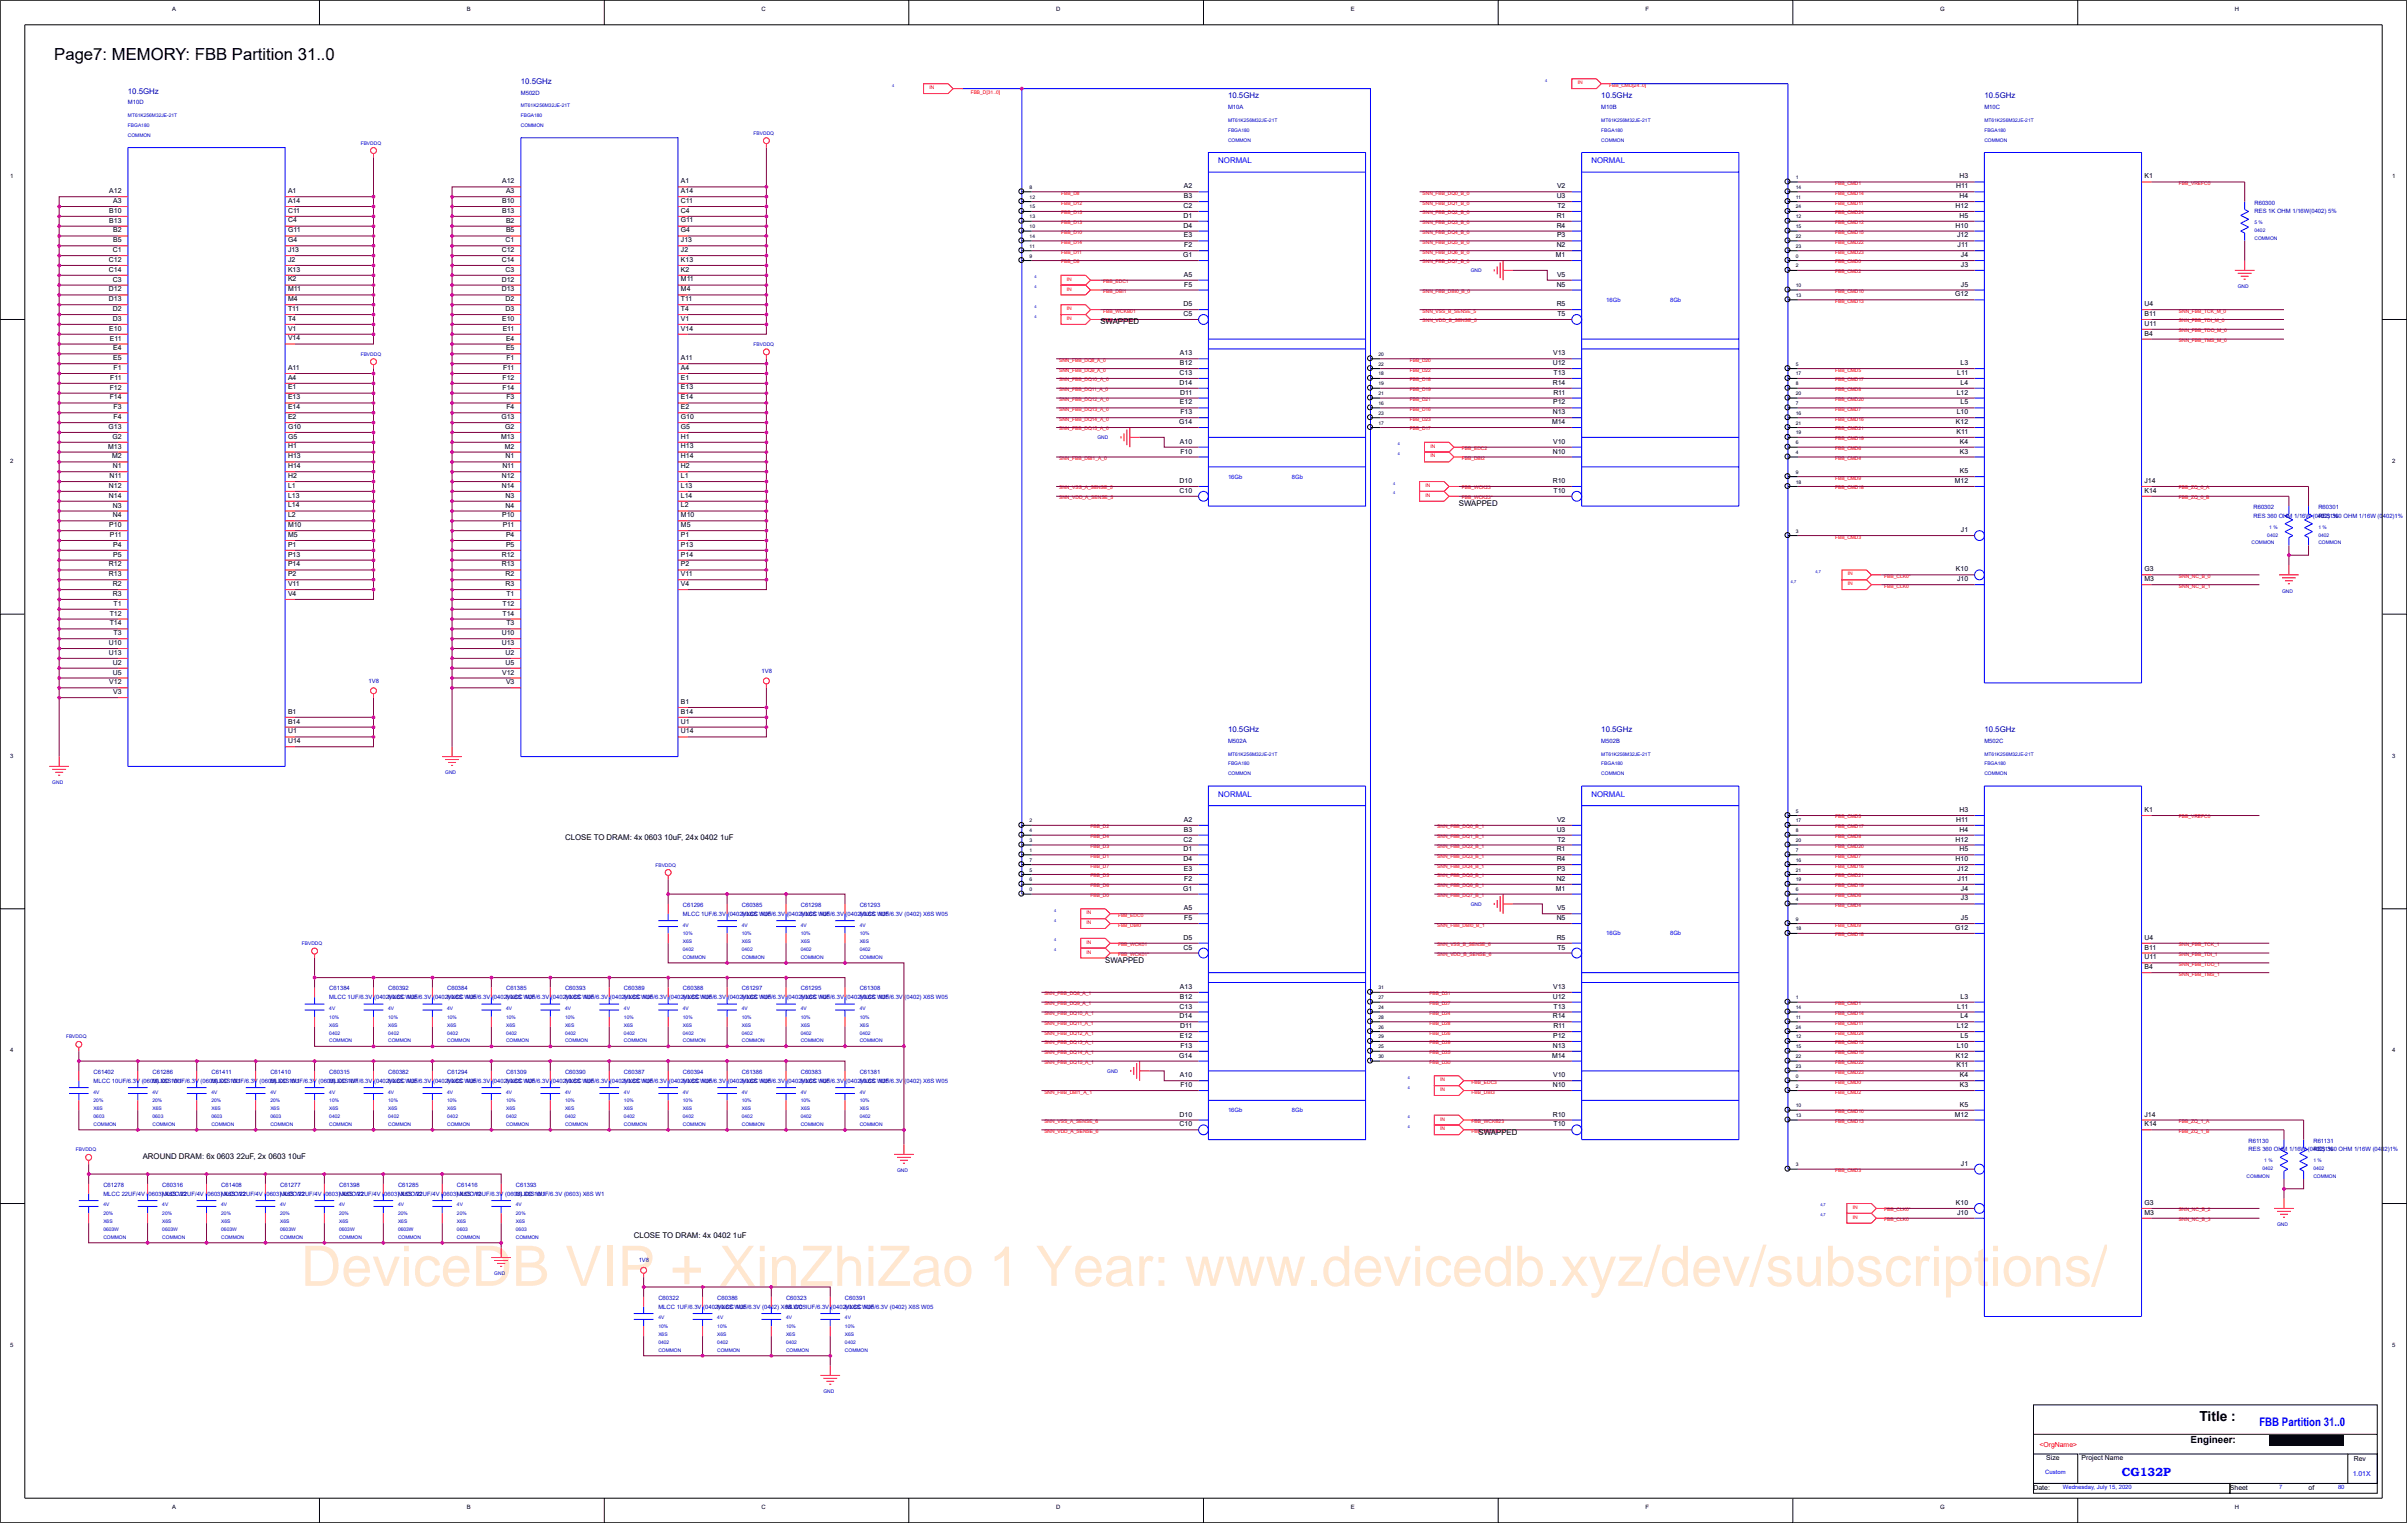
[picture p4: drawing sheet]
<svg xmlns="http://www.w3.org/2000/svg" width="271mm" height="172mm" viewBox="0 0 271 172" stroke-linecap="round" stroke-linejoin="round" font-family="sans-serif">
<defs><g id="words">
<text font-size="6.3" fill="#ff8000" x="33.9" y="145">DeviceDB VIP + XinZhiZao 1 Year: www.devicedb.xyz/dev/subscriptions/</text>
<text font-size="1.9" x="6.1" y="6.8">Page7: MEMORY: FBB Partition 31..0</text>
<text font-size="1.6" x="248" y="160.1">Title :</text>
<g font-size="1.3" fill="#00f">
<text x="254.7" y="160.8">FBB Partition 31..0</text>
<text x="239.2" y="166.3">CG132P</text>
</g>
<text font-size="1.1" x="247" y="162.7">Engineer:</text>
<g font-size=".9" fill="#0000a0">
<text x="14.4" y="10.5">10.5GHz</text>
<text x="58.7" y="9.4">10.5GHz</text>
<text x="138.4" y="11.1">10.5GHz</text>
<text x="180.5" y="11.1">10.5GHz</text>
<text x="223.7" y="11.1">10.5GHz</text>
<text x="138.4" y="82.5">10.5GHz</text>
<text x="180.5" y="82.5">10.5GHz</text>
<text x="223.7" y="82.5">10.5GHz</text>
</g>
<g font-size=".9" fill="#00f">
<text x="137.3" y="18.4">NORMAL</text>
<text x="179.4" y="18.4">NORMAL</text>
<text x="137.3" y="89.8">NORMAL</text>
<text x="179.4" y="89.8">NORMAL</text>
</g>
<g font-size=".9">
<text x="124" y="36.6">SWAPPED</text>
<text x="164.5" y="57.1">SWAPPED</text>
<text x="63.7" y="94.7">CLOSE TO DRAM: 4x 0603 10uF, 24x 0402 1uF</text>
<text x="124.6" y="108.5">SWAPPED</text>
<text x="16.1" y="130.7">AROUND DRAM: 6x 0603 22uF, 2x 0603 10uF</text>
<text x="166.7" y="127.9">SWAPPED</text>
<text x="71.4" y="139.5">CLOSE TO DRAM: 4x 0402 1uF</text>
</g>
<g font-size=".8">
<text x="12.3" y="24">B10</text>
<text x="12.3" y="21.8">A12</text>
<text x="12.8" y="22.9">A3</text>
<text x="32.5" y="24">C11</text>
<text x="32.5" y="22.9">A14</text>
<text x="32.5" y="21.8">A1</text>
<text x="56.6" y="24">B13</text>
<text x="56.6" y="22.9">B10</text>
<text x="56.6" y="20.7">A12</text>
<text x="57" y="21.8">A3</text>
<text x="76.8" y="24">C4</text>
<text x="76.8" y="22.9">C11</text>
<text x="76.8" y="21.8">A14</text>
<text x="76.8" y="20.6">A1</text>
<text x="133.4" y="23.4">C2</text>
<text x="133.4" y="22.3">B3</text>
<text x="133.4" y="21.2">A2</text>
<text x="175.5" y="22.3">U3</text>
<text x="175.5" y="21.2">V2</text>
<text x="175.6" y="23.4">T2</text>
<text x="220.5" y="23.4">H12</text>
<text x="220.5" y="21.2">H11</text>
<text x="220.9" y="22.3">H4</text>
<text x="220.9" y="20.1">H3</text>
<text x="241.7" y="20.1">K1</text>
<text x="12.3" y="29.5">C12</text>
<text x="12.3" y="25.1">B13</text>
<text x="12.7" y="28.4">C1</text>
<text x="12.8" y="27.3">B5</text>
<text x="12.8" y="26.2">B2</text>
<text x="32.5" y="29.5">J2</text>
<text x="32.5" y="28.4">J13</text>
<text x="32.5" y="27.3">G4</text>
<text x="32.5" y="26.2">G11</text>
<text x="32.5" y="25.1">C4</text>
<text x="56.6" y="29.5">C14</text>
<text x="56.6" y="28.4">C12</text>
<text x="57" y="27.3">C1</text>
<text x="57" y="26.2">B5</text>
<text x="57" y="25.1">B2</text>
<text x="76.8" y="29.5">K13</text>
<text x="76.8" y="28.4">J2</text>
<text x="76.8" y="27.3">J13</text>
<text x="76.8" y="26.2">G4</text>
<text x="76.8" y="25.1">G11</text>
<text x="133.4" y="29">G1</text>
<text x="133.4" y="25.7">D4</text>
<text x="133.4" y="24.6">D1</text>
<text x="133.4" y="26.8">E3</text>
<text x="133.5" y="27.9">F2</text>
<text x="175.4" y="29">M1</text>
<text x="175.5" y="27.9">N2</text>
<text x="175.5" y="25.7">R4</text>
<text x="175.5" y="24.6">R1</text>
<text x="175.5" y="26.8">P3</text>
<text x="220.5" y="25.7">H10</text>
<text x="220.6" y="26.8">J12</text>
<text x="220.7" y="27.9">J11</text>
<text x="220.9" y="24.5">H5</text>
<text x="221.1" y="29">J4</text>
<text x="12.3" y="34">D13</text>
<text x="12.3" y="32.8">D12</text>
<text x="12.3" y="30.6">C14</text>
<text x="12.7" y="35.1">D2</text>
<text x="12.7" y="31.7">C3</text>
<text x="32.5" y="35">T11</text>
<text x="32.5" y="33.9">M4</text>
<text x="32.5" y="32.8">M11</text>
<text x="32.5" y="31.7">K2</text>
<text x="32.5" y="30.6">K13</text>
<text x="56.6" y="32.8">D13</text>
<text x="56.6" y="31.7">D12</text>
<text x="57" y="35.1">D3</text>
<text x="57" y="34">D2</text>
<text x="57" y="30.6">C3</text>
<text x="76.8" y="35">T4</text>
<text x="76.8" y="33.9">T11</text>
<text x="76.8" y="32.8">M4</text>
<text x="76.8" y="31.7">M11</text>
<text x="76.8" y="30.6">K2</text>
<text x="133.4" y="35.6">C5</text>
<text x="133.4" y="34.5">D5</text>
<text x="133.4" y="31.2">A5</text>
<text x="133.5" y="32.3">F5</text>
<text x="175.5" y="34.5">R5</text>
<text x="175.5" y="32.3">N5</text>
<text x="175.5" y="31.2">V5</text>
<text x="175.6" y="35.6">T5</text>
<text x="220.4" y="33.4">G12</text>
<text x="221.1" y="32.3">J5</text>
<text x="221.1" y="30.1">J3</text>
<text x="241.7" y="35.6">B11</text>
<text x="241.7" y="34.5">U4</text>
<text x="12.3" y="37.3">E10</text>
<text x="12.4" y="38.4">E11</text>
<text x="12.7" y="36.2">D3</text>
<text x="12.8" y="40.6">E5</text>
<text x="12.8" y="39.5">E4</text>
<text x="12.8" y="41.7">F1</text>
<text x="32.5" y="41.7">A11</text>
<text x="32.5" y="38.4">V14</text>
<text x="32.5" y="37.3">V1</text>
<text x="32.5" y="36.2">T4</text>
<text x="56.6" y="36.2">E10</text>
<text x="56.7" y="37.3">E11</text>
<text x="56.7" y="41.7">F11</text>
<text x="57" y="39.5">E5</text>
<text x="57" y="38.4">E4</text>
<text x="57.1" y="40.6">F1</text>
<text x="76.8" y="41.7">A4</text>
<text x="76.8" y="40.6">A11</text>
<text x="76.8" y="37.3">V14</text>
<text x="76.8" y="36.2">V1</text>
<text x="133" y="41.2">B12</text>
<text x="133" y="40.1">A13</text>
<text x="175.1" y="41.2">U12</text>
<text x="175.1" y="40.1">V13</text>
<text x="221" y="41.2">L3</text>
<text x="241.7" y="37.8">B4</text>
<text x="241.7" y="36.7">U11</text>
<text x="12.4" y="45">F14</text>
<text x="12.4" y="43.9">F12</text>
<text x="12.4" y="42.8">F11</text>
<text x="12.8" y="47.2">F4</text>
<text x="12.8" y="46.1">F3</text>
<text x="32.5" y="47.2">E2</text>
<text x="32.5" y="46.1">E14</text>
<text x="32.5" y="45">E13</text>
<text x="32.5" y="43.9">E1</text>
<text x="32.5" y="42.8">A4</text>
<text x="56.5" y="47.2">G13</text>
<text x="56.7" y="43.9">F14</text>
<text x="56.7" y="42.8">F12</text>
<text x="57.1" y="46.1">F4</text>
<text x="57.1" y="45">F3</text>
<text x="76.8" y="47.2">G10</text>
<text x="76.8" y="46.1">E2</text>
<text x="76.8" y="45">E14</text>
<text x="76.8" y="43.9">E13</text>
<text x="76.8" y="42.8">E1</text>
<text x="132.9" y="47.8">G14</text>
<text x="133" y="43.4">D14</text>
<text x="133" y="42.3">C13</text>
<text x="133" y="45.6">E12</text>
<text x="133" y="44.5">D11</text>
<text x="133.1" y="46.7">F13</text>
<text x="175" y="47.8">M14</text>
<text x="175.1" y="46.7">N13</text>
<text x="175.1" y="43.4">R14</text>
<text x="175.1" y="45.6">P12</text>
<text x="175.1" y="44.5">R11</text>
<text x="175.1" y="42.3">T13</text>
<text x="220.5" y="47.8">K12</text>
<text x="220.6" y="46.7">L10</text>
<text x="220.6" y="44.5">L12</text>
<text x="220.6" y="42.3">L11</text>
<text x="221" y="45.6">L5</text>
<text x="221" y="43.4">L4</text>
<text x="12.2" y="50.6">M13</text>
<text x="12.2" y="48.4">G13</text>
<text x="12.3" y="53.9">N11</text>
<text x="12.6" y="51.7">M2</text>
<text x="12.7" y="49.5">G2</text>
<text x="12.7" y="52.8">N1</text>
<text x="32.5" y="53.9">H2</text>
<text x="32.5" y="52.8">H14</text>
<text x="32.5" y="51.7">H13</text>
<text x="32.5" y="50.6">H1</text>
<text x="32.5" y="49.4">G5</text>
<text x="32.5" y="48.3">G10</text>
<text x="56.5" y="49.5">M13</text>
<text x="56.6" y="53.9">N12</text>
<text x="56.6" y="52.8">N11</text>
<text x="56.9" y="50.6">M2</text>
<text x="57" y="48.4">G2</text>
<text x="57" y="51.7">N1</text>
<text x="76.8" y="53.9">L1</text>
<text x="76.8" y="52.8">H2</text>
<text x="76.8" y="51.7">H14</text>
<text x="76.8" y="50.6">H13</text>
<text x="76.8" y="49.4">H1</text>
<text x="76.8" y="48.3">G5</text>
<text x="133" y="50">A10</text>
<text x="133.1" y="51.1">F10</text>
<text x="175.1" y="51.1">N10</text>
<text x="175.1" y="50">V10</text>
<text x="220.6" y="48.9">K11</text>
<text x="220.9" y="53.3">K5</text>
<text x="220.9" y="51.1">K3</text>
<text x="220.9" y="50">K4</text>
<text x="12.3" y="56.1">N14</text>
<text x="12.3" y="55">N12</text>
<text x="12.3" y="59.4">P10</text>
<text x="12.7" y="58.3">N4</text>
<text x="12.7" y="57.2">N3</text>
<text x="32.5" y="59.4">M10</text>
<text x="32.5" y="58.3">L2</text>
<text x="32.5" y="57.2">L14</text>
<text x="32.5" y="56.1">L13</text>
<text x="32.5" y="55">L1</text>
<text x="56.6" y="55">N14</text>
<text x="56.6" y="58.3">P10</text>
<text x="56.7" y="59.4">P11</text>
<text x="57" y="57.2">N4</text>
<text x="57" y="56.1">N3</text>
<text x="76.8" y="59.4">M5</text>
<text x="76.8" y="58.3">M10</text>
<text x="76.8" y="57.2">L2</text>
<text x="76.8" y="56.1">L14</text>
<text x="76.8" y="55">L13</text>
<text x="133" y="55.6">C10</text>
<text x="133" y="54.5">D10</text>
<text x="175.1" y="54.5">R10</text>
<text x="175.1" y="55.6">T10</text>
<text x="220.4" y="54.5">M12</text>
<text x="221.1" y="60">J1</text>
<text x="241.7" y="55.6">K14</text>
<text x="241.7" y="54.4">J14</text>
<text x="12.3" y="65">R13</text>
<text x="12.3" y="63.9">R12</text>
<text x="12.4" y="60.5">P11</text>
<text x="12.8" y="62.8">P5</text>
<text x="12.8" y="61.6">P4</text>
<text x="32.5" y="65">P2</text>
<text x="32.5" y="63.8">P14</text>
<text x="32.5" y="62.7">P13</text>
<text x="32.5" y="61.6">P1</text>
<text x="32.5" y="60.5">M5</text>
<text x="56.6" y="63.9">R13</text>
<text x="56.6" y="62.8">R12</text>
<text x="57" y="65">R2</text>
<text x="57" y="61.6">P5</text>
<text x="57" y="60.5">P4</text>
<text x="76.8" y="65">V11</text>
<text x="76.8" y="63.8">P2</text>
<text x="76.8" y="62.7">P14</text>
<text x="76.8" y="61.6">P13</text>
<text x="76.8" y="60.5">P1</text>
<text x="220.5" y="64.4">K10</text>
<text x="220.6" y="65.5">J10</text>
<text x="241.7" y="65.5">M3</text>
<text x="241.7" y="64.4">G3</text>
<text x="12.4" y="70.5">T14</text>
<text x="12.4" y="69.4">T12</text>
<text x="12.7" y="67.2">R3</text>
<text x="12.7" y="66.1">R2</text>
<text x="12.8" y="71.6">T3</text>
<text x="12.8" y="68.3">T1</text>
<text x="32.5" y="67.2">V4</text>
<text x="32.5" y="66.1">V11</text>
<text x="56.6" y="71.6">U10</text>
<text x="56.7" y="69.4">T14</text>
<text x="56.7" y="68.3">T12</text>
<text x="57" y="66.1">R3</text>
<text x="57.1" y="70.5">T3</text>
<text x="57.1" y="67.2">T1</text>
<text x="76.8" y="66.1">V4</text>
<text x="12.3" y="73.8">U13</text>
<text x="12.3" y="72.7">U10</text>
<text x="12.3" y="77.2">V12</text>
<text x="12.7" y="76">U5</text>
<text x="12.7" y="74.9">U2</text>
<text x="56.6" y="72.7">U13</text>
<text x="56.6" y="76">V12</text>
<text x="57" y="74.9">U5</text>
<text x="57" y="73.8">U2</text>
<text x="57" y="77.2">V3</text>
<text x="12.8" y="78.3">V3</text>
<text x="32.5" y="83.8">U14</text>
<text x="32.5" y="82.7">U1</text>
<text x="32.5" y="81.6">B14</text>
<text x="32.5" y="80.5">B1</text>
<text x="76.8" y="82.7">U14</text>
<text x="76.8" y="81.6">U1</text>
<text x="76.8" y="80.5">B14</text>
<text x="76.8" y="79.3">B1</text>
<text x="133.4" y="96">D1</text>
<text x="133.4" y="94.9">C2</text>
<text x="133.4" y="93.8">B3</text>
<text x="133.4" y="92.6">A2</text>
<text x="175.5" y="96">R1</text>
<text x="175.5" y="93.8">U3</text>
<text x="175.5" y="92.6">V2</text>
<text x="175.6" y="94.9">T2</text>
<text x="220.5" y="94.9">H12</text>
<text x="220.5" y="92.6">H11</text>
<text x="220.9" y="96">H5</text>
<text x="220.9" y="93.8">H4</text>
<text x="220.9" y="91.5">H3</text>
<text x="241.7" y="91.5">K1</text>
<text x="133.4" y="100.4">G1</text>
<text x="133.4" y="97.1">D4</text>
<text x="133.4" y="98.2">E3</text>
<text x="133.5" y="99.3">F2</text>
<text x="175.4" y="100.4">M1</text>
<text x="175.5" y="99.3">N2</text>
<text x="175.5" y="97.1">R4</text>
<text x="175.5" y="98.2">P3</text>
<text x="220.5" y="97.1">H10</text>
<text x="220.6" y="98.2">J12</text>
<text x="220.7" y="99.3">J11</text>
<text x="221.1" y="101.5">J3</text>
<text x="221.1" y="100.4">J4</text>
<text x="133.4" y="107">C5</text>
<text x="133.4" y="105.9">D5</text>
<text x="133.4" y="102.6">A5</text>
<text x="133.5" y="103.7">F5</text>
<text x="175.5" y="105.9">R5</text>
<text x="175.5" y="103.7">N5</text>
<text x="175.5" y="102.6">V5</text>
<text x="175.6" y="107">T5</text>
<text x="220.4" y="104.8">G12</text>
<text x="221.1" y="103.7">J5</text>
<text x="241.7" y="107">B11</text>
<text x="241.7" y="105.9">U4</text>
<text x="133" y="113.7">C13</text>
<text x="133" y="112.6">B12</text>
<text x="133" y="111.5">A13</text>
<text x="175.1" y="112.6">U12</text>
<text x="175.1" y="111.5">V13</text>
<text x="175.1" y="113.7">T13</text>
<text x="220.6" y="113.7">L11</text>
<text x="221" y="112.6">L3</text>
<text x="241.7" y="109.3">B4</text>
<text x="241.7" y="108.1">U11</text>
<text x="132.9" y="119.2">G14</text>
<text x="133" y="114.8">D14</text>
<text x="133" y="117">E12</text>
<text x="133" y="115.9">D11</text>
<text x="133.1" y="118.1">F13</text>
<text x="175" y="119.2">M14</text>
<text x="175.1" y="118.1">N13</text>
<text x="175.1" y="114.8">R14</text>
<text x="175.1" y="117">P12</text>
<text x="175.1" y="115.9">R11</text>
<text x="220.5" y="119.2">K12</text>
<text x="220.6" y="118.1">L10</text>
<text x="220.6" y="115.9">L12</text>
<text x="221" y="117">L5</text>
<text x="221" y="114.8">L4</text>
<text x="133" y="125.9">D10</text>
<text x="133" y="121.4">A10</text>
<text x="133.1" y="122.5">F10</text>
<text x="175.1" y="125.9">R10</text>
<text x="175.1" y="122.5">N10</text>
<text x="175.1" y="121.4">V10</text>
<text x="220.4" y="125.9">M12</text>
<text x="220.6" y="120.3">K11</text>
<text x="220.9" y="124.8">K5</text>
<text x="220.9" y="122.5">K3</text>
<text x="220.9" y="121.4">K4</text>
<text x="241.7" y="125.9">J14</text>
<text x="133" y="127">C10</text>
<text x="175.1" y="127">T10</text>
<text x="221.1" y="131.4">J1</text>
<text x="241.7" y="127">K14</text>
<text x="220.5" y="135.8">K10</text>
<text x="220.6" y="136.9">J10</text>
<text x="241.7" y="136.9">M3</text>
<text x="241.7" y="135.8">G3</text>
<text x="229.2" y="167.9">Date:</text>
<text x="230.7" y="164.6">Size</text>
<text x="234.7" y="164.6">Project Name</text>
<text x="251.4" y="167.9">Sheet</text>
<text x="260.2" y="167.9">of</text>
<text x="265.3" y="164.7">Rev</text>
</g>
<text font-size=".8" fill="#f00" x="229.9" y="163.1">&lt;OrgName&gt;</text>
<text font-size=".8" fill="#00f" x="265.2" y="166.3">1.01X</text>
<g font-size=".7">
<text x="19.4" y="1.2">A</text>
<text x="52.6" y="1.2">B</text>
<text x="85.8" y="1.2">C</text>
<text x="119.1" y="1.2">D</text>
<text x="152.3" y="1.2">E</text>
<text x="185.5" y="1.2">F</text>
<text x="218.7" y="1.2">G</text>
<text x="251.9" y="1.2">H</text>
<text x="1.1" y="20.1">1</text>
<text x="269.7" y="20.1">1</text>
<text x="1.1" y="52.2">2</text>
<text x="269.7" y="52.2">2</text>
<text x="1.1" y="85.4">3</text>
<text x="269.7" y="85.4">3</text>
<text x="1.1" y="118.6">4</text>
<text x="269.7" y="118.6">4</text>
<text x="1.1" y="151.8">5</text>
<text x="269.7" y="151.8">5</text>
<text x="19.4" y="170.1">A</text>
<text x="52.6" y="170.1">B</text>
<text x="85.8" y="170.1">C</text>
<text x="119.1" y="170.1">D</text>
<text x="152.3" y="170.1">E</text>
<text x="185.5" y="170.1">F</text>
<text x="218.7" y="170.1">G</text>
<text x="251.9" y="170.1">H</text>
</g>
<g font-size=".7" fill="#0000a0">
<text x="14.4" y="11.8">M10D</text>
<text x="58.7" y="10.7">M502D</text>
<text x="138.4" y="12.3">M10A</text>
<text x="180.5" y="12.3">M10B</text>
<text x="223.7" y="12.3">M10C</text>
<text x="254.2" y="23.1">R60300</text>
<text x="254.2" y="24.1">RES 1K OHM 1/16W(0402) 5%</text>
<text x="254" y="57.4">R60302</text>
<text x="254" y="58.4">RES 360 OHM 1/16W (0402)1%</text>
<text x="261.3" y="57.4">R60301</text>
<text x="261.3" y="58.4">RES 360 OHM 1/16W (0402)1%</text>
<text x="41.6" y="77">1V8</text>
<text x="85.8" y="75.9">1V8</text>
<text x="138.4" y="83.7">M502A</text>
<text x="180.5" y="83.7">M502B</text>
<text x="223.7" y="83.7">M502C</text>
<text x="77" y="102.2">C61296</text>
<text x="77" y="103.2">MLCC 1UF/6.3V (0402) X6S W05</text>
<text x="83.6" y="102.2">C60385</text>
<text x="83.6" y="103.2">MLCC 1UF/6.3V (0402) X6S W05</text>
<text x="90.3" y="102.2">C61298</text>
<text x="90.3" y="103.2">MLCC 1UF/6.3V (0402) X6S W05</text>
<text x="96.9" y="102.2">C61293</text>
<text x="96.9" y="103.2">MLCC 1UF/6.3V (0402) X6S W05</text>
<text x="37.1" y="111.6">C61384</text>
<text x="37.1" y="112.6">MLCC 1UF/6.3V (0402) X6S W05</text>
<text x="43.8" y="111.6">C60392</text>
<text x="43.8" y="112.6">MLCC 1UF/6.3V (0402) X6S W05</text>
<text x="50.4" y="111.6">C60384</text>
<text x="50.4" y="112.6">MLCC 1UF/6.3V (0402) X6S W05</text>
<text x="57.1" y="111.6">C61385</text>
<text x="57.1" y="112.6">MLCC 1UF/6.3V (0402) X6S W05</text>
<text x="63.7" y="111.6">C60393</text>
<text x="63.7" y="112.6">MLCC 1UF/6.3V (0402) X6S W05</text>
<text x="70.3" y="111.6">C60389</text>
<text x="70.3" y="112.6">MLCC 1UF/6.3V (0402) X6S W05</text>
<text x="77" y="111.6">C60388</text>
<text x="77" y="112.6">MLCC 1UF/6.3V (0402) X6S W05</text>
<text x="83.6" y="111.6">C61297</text>
<text x="83.6" y="112.6">MLCC 1UF/6.3V (0402) X6S W05</text>
<text x="90.3" y="111.6">C61295</text>
<text x="90.3" y="112.6">MLCC 1UF/6.3V (0402) X6S W05</text>
<text x="96.9" y="111.6">C61308</text>
<text x="96.9" y="112.6">MLCC 1UF/6.3V (0402) X6S W05</text>
<text x="10.5" y="121.1">C61402</text>
<text x="10.5" y="122.1">MLCC 10UF/6.3V (0603) X6S W1</text>
<text x="17.2" y="121.1">C61286</text>
<text x="17.2" y="122.1">MLCC 10UF/6.3V (0603) X6S W1</text>
<text x="23.8" y="121.1">C61411</text>
<text x="23.8" y="122.1">MLCC 10UF/6.3V (0603) X6S W1</text>
<text x="30.5" y="121.1">C61410</text>
<text x="30.5" y="122.1">MLCC 10UF/6.3V (0603) X6S W1</text>
<text x="37.1" y="121.1">C60315</text>
<text x="37.1" y="122.1">MLCC 1UF/6.3V (0402) X6S W05</text>
<text x="43.8" y="121.1">C60382</text>
<text x="43.8" y="122.1">MLCC 1UF/6.3V (0402) X6S W05</text>
<text x="50.4" y="121.1">C61294</text>
<text x="50.4" y="122.1">MLCC 1UF/6.3V (0402) X6S W05</text>
<text x="57.1" y="121.1">C61309</text>
<text x="57.1" y="122.1">MLCC 1UF/6.3V (0402) X6S W05</text>
<text x="63.7" y="121.1">C60390</text>
<text x="63.7" y="122.1">MLCC 1UF/6.3V (0402) X6S W05</text>
<text x="70.3" y="121.1">C60387</text>
<text x="70.3" y="122.1">MLCC 1UF/6.3V (0402) X6S W05</text>
<text x="77" y="121.1">C60394</text>
<text x="77" y="122.1">MLCC 1UF/6.3V (0402) X6S W05</text>
<text x="83.6" y="121.1">C61386</text>
<text x="83.6" y="122.1">MLCC 1UF/6.3V (0402) X6S W05</text>
<text x="90.3" y="121.1">C60383</text>
<text x="90.3" y="122.1">MLCC 1UF/6.3V (0402) X6S W05</text>
<text x="96.9" y="121.1">C61381</text>
<text x="96.9" y="122.1">MLCC 1UF/6.3V (0402) X6S W05</text>
<text x="253.5" y="128.8">R61130</text>
<text x="253.5" y="129.8">RES 360 OHM 1/16W (0402)1%</text>
<text x="260.8" y="128.8">R61131</text>
<text x="260.8" y="129.8">RES 360 OHM 1/16W (0402)1%</text>
<text x="11.7" y="133.8">C61278</text>
<text x="11.7" y="134.8">MLCC 22UF/4V (0603) X6S W2</text>
<text x="18.3" y="133.8">C60316</text>
<text x="18.3" y="134.8">MLCC 22UF/4V (0603) X6S W2</text>
<text x="24.9" y="133.8">C61408</text>
<text x="24.9" y="134.8">MLCC 22UF/4V (0603) X6S W2</text>
<text x="31.6" y="133.8">C61277</text>
<text x="31.6" y="134.8">MLCC 22UF/4V (0603) X6S W2</text>
<text x="38.2" y="133.8">C61398</text>
<text x="38.2" y="134.8">MLCC 22UF/4V (0603) X6S W2</text>
<text x="44.9" y="133.8">C61285</text>
<text x="44.9" y="134.8">MLCC 22UF/4V (0603) X6S W2</text>
<text x="51.5" y="133.8">C61416</text>
<text x="51.5" y="134.8">MLCC 10UF/6.3V (0603) X6S W1</text>
<text x="58.2" y="133.8">C61393</text>
<text x="58.2" y="134.8">MLCC 10UF/6.3V (0603) X6S W1</text>
<text x="72" y="142.3">1V8</text>
<text x="74.2" y="146.5">C60322</text>
<text x="74.2" y="147.5">MLCC 1UF/6.3V (0402) X6S W05</text>
<text x="80.9" y="146.5">C60386</text>
<text x="80.9" y="147.5">MLCC 1UF/6.3V (0402) X6S W05</text>
<text x="88.6" y="146.5">C60323</text>
<text x="88.6" y="147.5">MLCC 1UF/6.3V (0402) X6S W05</text>
<text x="95.3" y="146.5">C60391</text>
<text x="95.3" y="147.5">MLCC 1UF/6.3V (0402) X6S W05</text>
</g>
<g font-size=".7" fill="#00f">
<text x="181.1" y="34">16Gb</text>
<text x="188.3" y="34">8Gb</text>
<text x="138.4" y="54">16Gb</text>
<text x="145.6" y="54">8Gb</text>
<text x="181.1" y="105.4">16Gb</text>
<text x="188.3" y="105.4">8Gb</text>
<text x="138.4" y="125.4">16Gb</text>
<text x="145.6" y="125.4">8Gb</text>
<text x="230.6" y="166.1">Custom</text>
<text x="232.6" y="167.9">Wednesday, July 15, 2020</text>
<text x="256.9" y="167.9">7</text>
<text x="263.6" y="167.9">80</text>
</g>
<g font-size=".6" fill="#f00">
<text x="104.8" y="10">IN</text>
<text x="109.4" y="10.5">FBB_D[31..0]</text>
<text x="177.9" y="9.5">IN</text>
<text x="181.4" y="9.8">FBB_CMD[24..0]</text>
<text x="119.6" y="23.1">FBB_D12</text>
<text x="119.6" y="22">FBB_D8</text>
<text x="160.4" y="22">SNN_FBB_DQ0_B_0</text>
<text x="160.4" y="23.1">SNN_FBB_DQ1_B_0</text>
<text x="206.9" y="23.1">FBB_CMD11</text>
<text x="206.9" y="22">FBB_CMD14</text>
<text x="206.9" y="20.8">FBB_CMD1</text>
<text x="245.6" y="20.8">FBB_VREFC0</text>
<text x="119.6" y="26.4">FBB_D10</text>
<text x="119.6" y="28.6">FBB_D11</text>
<text x="119.6" y="25.3">FBB_D13</text>
<text x="119.6" y="27.5">FBB_D14</text>
<text x="119.6" y="24.2">FBB_D15</text>
<text x="119.6" y="29.7">FBB_D9</text>
<text x="160.4" y="24.2">SNN_FBB_DQ2_B_0</text>
<text x="160.4" y="25.3">SNN_FBB_DQ3_B_0</text>
<text x="160.4" y="26.4">SNN_FBB_DQ4_B_0</text>
<text x="160.4" y="27.5">SNN_FBB_DQ5_B_0</text>
<text x="160.4" y="28.6">SNN_FBB_DQ6_B_0</text>
<text x="160.4" y="29.7">SNN_FBB_DQ7_B_0</text>
<text x="206.9" y="29.7">FBB_CMD0</text>
<text x="206.9" y="25.3">FBB_CMD12</text>
<text x="206.9" y="26.4">FBB_CMD15</text>
<text x="206.9" y="27.5">FBB_CMD22</text>
<text x="206.9" y="28.6">FBB_CMD23</text>
<text x="206.9" y="24.2">FBB_CMD24</text>
<text x="120.3" y="35">IN</text>
<text x="120.3" y="32.7">IN</text>
<text x="120.3" y="31.6">IN</text>
<text x="124.4" y="33">FBB_DBI1</text>
<text x="124.4" y="31.9">FBB_EDC1</text>
<text x="124.4" y="35.2">FBB_WCKB01</text>
<text x="160.4" y="33">SNN_FBB_DBI0_B_0</text>
<text x="160.4" y="35.2">SNN_VSS_B_SENSE_5</text>
<text x="206.9" y="33">FBB_CMD10</text>
<text x="206.9" y="34.1">FBB_CMD13</text>
<text x="206.9" y="30.8">FBB_CMD2</text>
<text x="245.6" y="35.2">SNN_FBB_TCK_M_0</text>
<text x="119.4" y="40.8">SNN_FBB_DQ8_A_0</text>
<text x="119.4" y="41.9">SNN_FBB_DQ9_A_0</text>
<text x="120.3" y="36.1">IN</text>
<text x="124.4" y="36.3">FBB_WCKB01*</text>
<text x="158.9" y="40.8">FBB_D20</text>
<text x="158.9" y="41.9">FBB_D22</text>
<text x="160.4" y="36.3">SNN_VDD_B_SENSE_5</text>
<text x="206.9" y="41.9">FBB_CMD5</text>
<text x="245.6" y="36.3">SNN_FBB_TDI_M_0</text>
<text x="245.6" y="37.5">SNN_FBB_TDO_M_0</text>
<text x="245.6" y="38.6">SNN_FBB_TMS_M_0</text>
<text x="119.4" y="43">SNN_FBB_DQ10_A_0</text>
<text x="119.4" y="44.1">SNN_FBB_DQ11_A_0</text>
<text x="119.4" y="45.2">SNN_FBB_DQ12_A_0</text>
<text x="119.4" y="46.3">SNN_FBB_DQ13_A_0</text>
<text x="119.4" y="47.4">SNN_FBB_DQ14_A_0</text>
<text x="158.9" y="46.3">FBB_D16</text>
<text x="158.9" y="43">FBB_D18</text>
<text x="158.9" y="44.1">FBB_D19</text>
<text x="158.9" y="45.2">FBB_D21</text>
<text x="158.9" y="47.4">FBB_D23</text>
<text x="206.9" y="47.4">FBB_CMD16</text>
<text x="206.9" y="43">FBB_CMD17</text>
<text x="206.9" y="45.2">FBB_CMD20</text>
<text x="206.9" y="46.3">FBB_CMD7</text>
<text x="206.9" y="44.1">FBB_CMD8</text>
<text x="119.4" y="51.8">SNN_FBB_DBI1_A_0</text>
<text x="119.4" y="48.5">SNN_FBB_DQ15_A_0</text>
<text x="158.9" y="48.5">FBB_D17</text>
<text x="161.2" y="51.6">IN</text>
<text x="161.2" y="50.5">IN</text>
<text x="164.8" y="51.8">FBB_DBI2</text>
<text x="164.8" y="50.7">FBB_EDC2</text>
<text x="206.9" y="49.6">FBB_CMD19</text>
<text x="206.9" y="48.5">FBB_CMD21</text>
<text x="206.9" y="51.8">FBB_CMD4</text>
<text x="206.9" y="50.7">FBB_CMD6</text>
<text x="119.4" y="56.3">SNN_VDD_A_SENSE_5</text>
<text x="119.4" y="55.2">SNN_VSS_A_SENSE_5</text>
<text x="160.7" y="56">IN</text>
<text x="160.7" y="54.9">IN</text>
<text x="164.8" y="55.2">FBB_WCK23</text>
<text x="164.8" y="56.3">FBB_WCK23*</text>
<text x="206.9" y="55.2">FBB_CMD18</text>
<text x="206.9" y="54.1">FBB_CMD9</text>
<text x="245.6" y="55.2">FBB_ZQ_0_A</text>
<text x="245.6" y="56.3">FBB_ZQ_0_B</text>
<text x="206.9" y="60.7">FBB_CMD3</text>
<text x="208.3" y="66">IN</text>
<text x="208.3" y="64.9">IN</text>
<text x="212.4" y="65.1">FBB_CLK0*</text>
<text x="245.6" y="65.1">SNN_NC_B_0</text>
<text x="212.4" y="66.2">FBB_CLK0</text>
<text x="245.6" y="66.2">SNN_NC_B_1</text>
<text x="122.9" y="93.4">FBB_D2</text>
<text x="122.9" y="95.6">FBB_D3</text>
<text x="122.9" y="94.5">FBB_D4</text>
<text x="162" y="93.4">SNN_FBB_DQ0_B_1</text>
<text x="162" y="94.5">SNN_FBB_DQ1_B_1</text>
<text x="162" y="95.6">SNN_FBB_DQ2_B_1</text>
<text x="206.9" y="93.4">FBB_CMD17</text>
<text x="206.9" y="95.6">FBB_CMD20</text>
<text x="206.9" y="92.3">FBB_CMD5</text>
<text x="206.9" y="94.5">FBB_CMD8</text>
<text x="245.6" y="92.3">FBB_VREFC0</text>
<text x="122.9" y="101.1">FBB_D0</text>
<text x="122.9" y="96.7">FBB_D1</text>
<text x="122.9" y="98.9">FBB_D5</text>
<text x="122.9" y="100">FBB_D6</text>
<text x="122.9" y="97.8">FBB_D7</text>
<text x="162" y="96.7">SNN_FBB_DQ3_B_1</text>
<text x="162" y="97.8">SNN_FBB_DQ4_B_1</text>
<text x="162" y="98.9">SNN_FBB_DQ5_B_1</text>
<text x="162" y="100">SNN_FBB_DQ6_B_1</text>
<text x="162" y="101.1">SNN_FBB_DQ7_B_1</text>
<text x="206.9" y="97.8">FBB_CMD16</text>
<text x="206.9" y="100">FBB_CMD19</text>
<text x="206.9" y="98.9">FBB_CMD21</text>
<text x="206.9" y="101.1">FBB_CMD6</text>
<text x="206.9" y="96.7">FBB_CMD7</text>
<text x="122.5" y="107.5">IN</text>
<text x="122.5" y="106.4">IN</text>
<text x="122.5" y="104.2">IN</text>
<text x="122.5" y="103.1">IN</text>
<text x="126" y="104.4">FBB_DBI0</text>
<text x="126" y="103.3">FBB_EDC0</text>
<text x="126" y="106.7">FBB_WCK01</text>
<text x="126" y="107.8">FBB_WCK01*</text>
<text x="162" y="104.4">SNN_FBB_DBI0_B_1</text>
<text x="162" y="107.8">SNN_VDD_B_SENSE_6</text>
<text x="162" y="106.7">SNN_VSS_B_SENSE_6</text>
<text x="206.9" y="105.6">FBB_CMD18</text>
<text x="206.9" y="102.2">FBB_CMD4</text>
<text x="206.9" y="104.4">FBB_CMD9</text>
<text x="245.6" y="106.7">SNN_FBB_TCK_1</text>
<text x="245.6" y="107.8">SNN_FBB_TDI_1</text>
<text x="117.7" y="112.2">SNN_FBB_DQ8_A_1</text>
<text x="117.7" y="113.3">SNN_FBB_DQ9_A_1</text>
<text x="161.1" y="113.3">FBB_D27</text>
<text x="161.1" y="112.2">FBB_D31</text>
<text x="206.9" y="113.3">FBB_CMD1</text>
<text x="245.6" y="108.9">SNN_FBB_TDO_1</text>
<text x="245.6" y="110">SNN_FBB_TMS_1</text>
<text x="117.7" y="114.4">SNN_FBB_DQ10_A_1</text>
<text x="117.7" y="115.5">SNN_FBB_DQ11_A_1</text>
<text x="117.7" y="116.6">SNN_FBB_DQ12_A_1</text>
<text x="117.7" y="117.7">SNN_FBB_DQ13_A_1</text>
<text x="117.7" y="118.8">SNN_FBB_DQ14_A_1</text>
<text x="117.7" y="119.9">SNN_FBB_DQ15_A_1</text>
<text x="161.1" y="114.4">FBB_D24</text>
<text x="161.1" y="118.8">FBB_D25</text>
<text x="161.1" y="116.6">FBB_D26</text>
<text x="161.1" y="115.5">FBB_D28</text>
<text x="161.1" y="117.7">FBB_D29</text>
<text x="161.1" y="119.9">FBB_D30</text>
<text x="206.9" y="115.5">FBB_CMD11</text>
<text x="206.9" y="117.7">FBB_CMD12</text>
<text x="206.9" y="114.4">FBB_CMD14</text>
<text x="206.9" y="118.8">FBB_CMD15</text>
<text x="206.9" y="119.9">FBB_CMD22</text>
<text x="206.9" y="116.6">FBB_CMD24</text>
<text x="117.7" y="123.3">SNN_FBB_DBI1_A_1</text>
<text x="162.4" y="123">IN</text>
<text x="162.4" y="121.9">IN</text>
<text x="165.9" y="123.3">FBB_DBI3</text>
<text x="165.9" y="122.2">FBB_EDC3</text>
<text x="206.9" y="122.2">FBB_CMD0</text>
<text x="206.9" y="125.5">FBB_CMD10</text>
<text x="206.9" y="121.1">FBB_CMD23</text>
<text x="206.9" y="123.3">FBB_CMD2</text>
<text x="117.7" y="127.7">SNN_VDD_A_SENSE_6</text>
<text x="117.7" y="126.6">SNN_VSS_A_SENSE_6</text>
<text x="162.4" y="127.4">IN</text>
<text x="162.4" y="126.3">IN</text>
<text x="165.9" y="126.6">FBB_WCKB23</text>
<text x="165.9" y="127.7">FBB_WCKB23*</text>
<text x="206.9" y="126.6">FBB_CMD13</text>
<text x="245.6" y="126.6">FBB_ZQ_1_A</text>
<text x="245.6" y="127.7">FBB_ZQ_1_B</text>
<text x="206.9" y="132.1">FBB_CMD3</text>
<text x="208.9" y="137.4">IN</text>
<text x="208.9" y="136.3">IN</text>
<text x="212.4" y="137.7">FBB_CLK0</text>
<text x="212.4" y="136.6">FBB_CLK0*</text>
<text x="245.6" y="136.6">SNN_NC_B_2</text>
<text x="245.6" y="137.7">SNN_NC_B_3</text>
</g>
<g font-size=".6" fill="#0000a0">
<text x="14.4" y="15.4">COMMON</text>
<text x="14.4" y="14.3">FBGA180</text>
<text x="14.4" y="13.2">MT61K256M32JE-21T</text>
<text x="40.7" y="16.3">FBVDDQ</text>
<text x="58.7" y="13.2">FBGA180</text>
<text x="58.7" y="14.3">COMMON</text>
<text x="58.7" y="12.1">MT61K256M32JE-21T</text>
<text x="85" y="15.2">FBVDDQ</text>
<text x="138.4" y="14.9">FBGA180</text>
<text x="138.4" y="16">COMMON</text>
<text x="138.4" y="13.8">MT61K256M32JE-21T</text>
<text x="180.5" y="16">COMMON</text>
<text x="180.5" y="14.9">FBGA180</text>
<text x="180.5" y="13.8">MT61K256M32JE-21T</text>
<text x="223.7" y="16">COMMON</text>
<text x="223.7" y="14.9">FBGA180</text>
<text x="223.7" y="13.8">MT61K256M32JE-21T</text>
<text x="254.2" y="25.3">5 %</text>
<text x="254.2" y="27">COMMON</text>
<text x="254.2" y="26.2">0402</text>
<text x="165.8" y="30.7">GND</text>
<text x="252.3" y="32.5">GND</text>
<text x="40.7" y="40.1">FBVDDQ</text>
<text x="85" y="39">FBVDDQ</text>
<text x="123.7" y="49.5">GND</text>
<text x="255.8" y="59.6">1 %</text>
<text x="261.3" y="59.6">1 %</text>
<text x="253.8" y="61.4">COMMON</text>
<text x="255.6" y="60.5">0402</text>
<text x="261.3" y="61.4">COMMON</text>
<text x="261.3" y="60.5">0402</text>
<text x="257.3" y="66.8">GND</text>
<text x="5.9" y="88.4">GND</text>
<text x="50.2" y="87.3">GND</text>
<text x="138.4" y="86.3">FBGA180</text>
<text x="138.4" y="87.4">COMMON</text>
<text x="138.4" y="85.2">MT61K256M32JE-21T</text>
<text x="180.5" y="86.3">FBGA180</text>
<text x="180.5" y="87.4">COMMON</text>
<text x="180.5" y="85.2">MT61K256M32JE-21T</text>
<text x="223.7" y="86.3">FBGA180</text>
<text x="223.7" y="87.4">COMMON</text>
<text x="223.7" y="85.2">MT61K256M32JE-21T</text>
<text x="73.9" y="97.7">FBVDDQ</text>
<text x="34" y="106.5">FBVDDQ</text>
<text x="77" y="106.3">X6S</text>
<text x="77" y="105.4">10%</text>
<text x="77" y="104.4">4V</text>
<text x="77" y="107.2">0402</text>
<text x="83.6" y="107.2">0402</text>
<text x="83.6" y="105.4">10%</text>
<text x="83.6" y="104.4">4V</text>
<text x="83.6" y="106.3">X6S</text>
<text x="90.3" y="104.4">4V</text>
<text x="90.3" y="105.4">10%</text>
<text x="90.3" y="106.3">X6S</text>
<text x="90.3" y="107.2">0402</text>
<text x="96.9" y="105.4">10%</text>
<text x="96.9" y="106.3">X6S</text>
<text x="96.9" y="104.4">4V</text>
<text x="96.9" y="107.2">0402</text>
<text x="165.8" y="102.1">GND</text>
<text x="37.1" y="113.9">4V</text>
<text x="43.8" y="113.9">4V</text>
<text x="50.4" y="113.9">4V</text>
<text x="57.1" y="113.9">4V</text>
<text x="63.7" y="113.9">4V</text>
<text x="70.3" y="113.9">4V</text>
<text x="77" y="108.1">COMMON</text>
<text x="77" y="113.9">4V</text>
<text x="83.6" y="113.9">4V</text>
<text x="83.6" y="108.1">COMMON</text>
<text x="90.3" y="113.9">4V</text>
<text x="90.3" y="108.1">COMMON</text>
<text x="96.9" y="113.9">4V</text>
<text x="96.9" y="108.1">COMMON</text>
<text x="7.4" y="117.1">FBVDDQ</text>
<text x="37.1" y="114.9">10%</text>
<text x="37.1" y="115.7">X6S</text>
<text x="37.1" y="116.6">0402</text>
<text x="37.1" y="117.5">COMMON</text>
<text x="43.8" y="117.5">COMMON</text>
<text x="43.8" y="116.6">0402</text>
<text x="43.8" y="115.7">X6S</text>
<text x="43.8" y="114.9">10%</text>
<text x="50.4" y="114.9">10%</text>
<text x="50.4" y="117.5">COMMON</text>
<text x="50.4" y="116.6">0402</text>
<text x="50.4" y="115.7">X6S</text>
<text x="57.1" y="114.9">10%</text>
<text x="57.1" y="116.6">0402</text>
<text x="57.1" y="115.7">X6S</text>
<text x="57.1" y="117.5">COMMON</text>
<text x="63.7" y="117.5">COMMON</text>
<text x="63.7" y="116.6">0402</text>
<text x="63.7" y="115.7">X6S</text>
<text x="63.7" y="114.9">10%</text>
<text x="70.3" y="114.9">10%</text>
<text x="70.3" y="115.7">X6S</text>
<text x="70.3" y="116.6">0402</text>
<text x="70.3" y="117.5">COMMON</text>
<text x="77" y="117.5">COMMON</text>
<text x="77" y="116.6">0402</text>
<text x="77" y="114.9">10%</text>
<text x="77" y="115.7">X6S</text>
<text x="83.6" y="114.9">10%</text>
<text x="83.6" y="115.7">X6S</text>
<text x="83.6" y="116.6">0402</text>
<text x="83.6" y="117.5">COMMON</text>
<text x="90.3" y="114.9">10%</text>
<text x="90.3" y="115.7">X6S</text>
<text x="90.3" y="116.6">0402</text>
<text x="90.3" y="117.5">COMMON</text>
<text x="96.9" y="114.9">10%</text>
<text x="96.9" y="115.7">X6S</text>
<text x="96.9" y="116.6">0402</text>
<text x="96.9" y="117.5">COMMON</text>
<text x="10.5" y="124.3">20%</text>
<text x="10.5" y="123.3">4V</text>
<text x="10.5" y="125.2">X6S</text>
<text x="17.2" y="125.2">X6S</text>
<text x="17.2" y="123.3">4V</text>
<text x="17.2" y="124.3">20%</text>
<text x="23.8" y="125.2">X6S</text>
<text x="23.8" y="123.3">4V</text>
<text x="23.8" y="124.3">20%</text>
<text x="30.5" y="123.3">4V</text>
<text x="30.5" y="125.2">X6S</text>
<text x="30.5" y="124.3">20%</text>
<text x="37.1" y="124.3">10%</text>
<text x="37.1" y="123.3">4V</text>
<text x="37.1" y="125.2">X6S</text>
<text x="43.8" y="124.3">10%</text>
<text x="43.8" y="125.2">X6S</text>
<text x="43.8" y="123.3">4V</text>
<text x="50.4" y="123.3">4V</text>
<text x="50.4" y="124.3">10%</text>
<text x="50.4" y="125.2">X6S</text>
<text x="57.1" y="125.2">X6S</text>
<text x="57.1" y="124.3">10%</text>
<text x="57.1" y="123.3">4V</text>
<text x="63.7" y="125.2">X6S</text>
<text x="63.7" y="123.3">4V</text>
<text x="63.7" y="124.3">10%</text>
<text x="70.3" y="123.3">4V</text>
<text x="70.3" y="125.2">X6S</text>
<text x="70.3" y="124.3">10%</text>
<text x="77" y="125.2">X6S</text>
<text x="77" y="123.3">4V</text>
<text x="77" y="124.3">10%</text>
<text x="83.6" y="125.2">X6S</text>
<text x="83.6" y="124.3">10%</text>
<text x="83.6" y="123.3">4V</text>
<text x="90.3" y="123.3">4V</text>
<text x="90.3" y="125.2">X6S</text>
<text x="90.3" y="124.3">10%</text>
<text x="96.9" y="125.2">X6S</text>
<text x="96.9" y="123.3">4V</text>
<text x="96.9" y="124.3">10%</text>
<text x="124.8" y="120.9">GND</text>
<text x="8.6" y="129.8">FBVDDQ</text>
<text x="10.5" y="126">0603</text>
<text x="10.5" y="126.9">COMMON</text>
<text x="17.2" y="126">0603</text>
<text x="17.2" y="126.9">COMMON</text>
<text x="23.8" y="126">0603</text>
<text x="23.8" y="126.9">COMMON</text>
<text x="30.5" y="126">0603</text>
<text x="30.5" y="126.9">COMMON</text>
<text x="37.1" y="126.9">COMMON</text>
<text x="37.1" y="126">0402</text>
<text x="43.8" y="126.9">COMMON</text>
<text x="43.8" y="126">0402</text>
<text x="50.4" y="126">0402</text>
<text x="50.4" y="126.9">COMMON</text>
<text x="57.1" y="126.9">COMMON</text>
<text x="57.1" y="126">0402</text>
<text x="63.7" y="126.9">COMMON</text>
<text x="63.7" y="126">0402</text>
<text x="70.3" y="126">0402</text>
<text x="70.3" y="126.9">COMMON</text>
<text x="77" y="126">0402</text>
<text x="77" y="126.9">COMMON</text>
<text x="83.6" y="126">0402</text>
<text x="83.6" y="126.9">COMMON</text>
<text x="90.3" y="126.9">COMMON</text>
<text x="90.3" y="126">0402</text>
<text x="96.9" y="126">0402</text>
<text x="96.9" y="126.9">COMMON</text>
<text x="255" y="131.9">0402</text>
<text x="255.3" y="131">1 %</text>
<text x="260.8" y="131.9">0402</text>
<text x="260.8" y="131">1 %</text>
<text x="11.7" y="137.9">X6S</text>
<text x="11.7" y="137">20%</text>
<text x="11.7" y="136">4V</text>
<text x="18.3" y="137.9">X6S</text>
<text x="18.3" y="137">20%</text>
<text x="18.3" y="136">4V</text>
<text x="24.9" y="137.9">X6S</text>
<text x="24.9" y="137">20%</text>
<text x="24.9" y="136">4V</text>
<text x="31.6" y="137.9">X6S</text>
<text x="31.6" y="137">20%</text>
<text x="31.6" y="136">4V</text>
<text x="38.2" y="137">20%</text>
<text x="38.2" y="136">4V</text>
<text x="38.2" y="137.9">X6S</text>
<text x="44.9" y="137">20%</text>
<text x="44.9" y="136">4V</text>
<text x="44.9" y="137.9">X6S</text>
<text x="51.5" y="137">20%</text>
<text x="51.5" y="136">4V</text>
<text x="51.5" y="137.9">X6S</text>
<text x="58.2" y="137">20%</text>
<text x="58.2" y="137.9">X6S</text>
<text x="58.2" y="136">4V</text>
<text x="101.1" y="132.1">GND</text>
<text x="253.3" y="132.8">COMMON</text>
<text x="260.8" y="132.8">COMMON</text>
<text x="11.7" y="138.8">0603W</text>
<text x="11.7" y="139.7">COMMON</text>
<text x="18.3" y="138.8">0603W</text>
<text x="18.3" y="139.7">COMMON</text>
<text x="24.9" y="138.8">0603W</text>
<text x="24.9" y="139.7">COMMON</text>
<text x="31.6" y="138.8">0603W</text>
<text x="31.6" y="139.7">COMMON</text>
<text x="38.2" y="139.7">COMMON</text>
<text x="38.2" y="138.8">0603W</text>
<text x="44.9" y="139.7">COMMON</text>
<text x="44.9" y="138.8">0603W</text>
<text x="51.5" y="139.7">COMMON</text>
<text x="51.5" y="138.8">0603</text>
<text x="55.7" y="143.8">GND</text>
<text x="58.2" y="138.8">0603</text>
<text x="58.2" y="139.7">COMMON</text>
<text x="256.7" y="138.2">GND</text>
<text x="74.2" y="149.7">10%</text>
<text x="74.2" y="148.7">4V</text>
<text x="80.9" y="149.7">10%</text>
<text x="80.9" y="148.7">4V</text>
<text x="88.6" y="149.7">10%</text>
<text x="88.6" y="148.7">4V</text>
<text x="95.3" y="148.7">4V</text>
<text x="95.3" y="149.7">10%</text>
<text x="74.2" y="152.4">COMMON</text>
<text x="74.2" y="150.6">X6S</text>
<text x="74.2" y="151.5">0402</text>
<text x="80.9" y="152.4">COMMON</text>
<text x="80.9" y="150.6">X6S</text>
<text x="80.9" y="151.5">0402</text>
<text x="88.6" y="150.6">X6S</text>
<text x="88.6" y="151.5">0402</text>
<text x="88.6" y="152.4">COMMON</text>
<text x="95.3" y="151.5">0402</text>
<text x="95.3" y="150.6">X6S</text>
<text x="95.3" y="152.4">COMMON</text>
<text x="92.8" y="157">GND</text>
</g>
<g font-size=".6">
<text x="116.1" y="23.5">15</text>
<text x="116.1" y="22.4">12</text>
<text x="116.1" y="21.3">8</text>
<text x="202.4" y="23.5">24</text>
<text x="202.4" y="22.4">11</text>
<text x="202.4" y="21.3">14</text>
<text x="202.4" y="20.2">1</text>
<text x="116.1" y="29">9</text>
<text x="116.1" y="27.9">11</text>
<text x="116.1" y="26.8">14</text>
<text x="116.1" y="25.7">10</text>
<text x="116.1" y="24.6">13</text>
<text x="202.4" y="29">0</text>
<text x="202.4" y="27.9">23</text>
<text x="202.4" y="26.8">22</text>
<text x="202.4" y="25.7">15</text>
<text x="202.4" y="24.6">12</text>
<text x="202.4" y="33.5">13</text>
<text x="202.4" y="32.4">10</text>
<text x="202.4" y="30.1">2</text>
<text x="155.4" y="41.2">22</text>
<text x="155.4" y="40.1">20</text>
<text x="202.4" y="41.2">5</text>
<text x="155.4" y="47.9">17</text>
<text x="155.4" y="46.8">23</text>
<text x="155.4" y="45.6">16</text>
<text x="155.4" y="44.5">21</text>
<text x="155.4" y="43.4">19</text>
<text x="155.4" y="42.3">18</text>
<text x="202.4" y="47.9">21</text>
<text x="202.4" y="46.8">16</text>
<text x="202.4" y="45.6">7</text>
<text x="202.4" y="44.5">20</text>
<text x="202.4" y="43.4">8</text>
<text x="202.4" y="42.3">17</text>
<text x="202.4" y="53.4">9</text>
<text x="202.4" y="51.2">4</text>
<text x="202.4" y="50.1">6</text>
<text x="202.4" y="49">19</text>
<text x="202.4" y="54.5">18</text>
<text x="202.4" y="60">3</text>
<text x="116.1" y="94.9">3</text>
<text x="116.1" y="93.8">4</text>
<text x="116.1" y="92.7">2</text>
<text x="202.4" y="94.9">20</text>
<text x="202.4" y="93.8">8</text>
<text x="202.4" y="92.7">17</text>
<text x="202.4" y="91.6">5</text>
<text x="116.1" y="100.5">0</text>
<text x="116.1" y="99.4">6</text>
<text x="116.1" y="98.2">5</text>
<text x="116.1" y="97.1">7</text>
<text x="116.1" y="96">1</text>
<text x="202.4" y="101.6">4</text>
<text x="202.4" y="100.5">6</text>
<text x="202.4" y="99.4">19</text>
<text x="202.4" y="98.2">21</text>
<text x="202.4" y="97.1">16</text>
<text x="202.4" y="96">7</text>
<text x="202.4" y="104.9">18</text>
<text x="202.4" y="103.8">9</text>
<text x="155.4" y="113.7">24</text>
<text x="155.4" y="112.6">27</text>
<text x="155.4" y="111.5">31</text>
<text x="202.4" y="113.7">14</text>
<text x="202.4" y="112.6">1</text>
<text x="155.4" y="119.3">30</text>
<text x="155.4" y="118.2">25</text>
<text x="155.4" y="117.1">29</text>
<text x="155.4" y="116">26</text>
<text x="155.4" y="114.9">28</text>
<text x="202.4" y="119.3">22</text>
<text x="202.4" y="118.2">15</text>
<text x="202.4" y="117.1">12</text>
<text x="202.4" y="116">24</text>
<text x="202.4" y="114.9">11</text>
<text x="202.4" y="125.9">13</text>
<text x="202.4" y="124.8">10</text>
<text x="202.4" y="122.6">2</text>
<text x="202.4" y="121.5">0</text>
<text x="202.4" y="120.4">23</text>
<text x="202.4" y="131.5">3</text>
</g>
<g font-size=".4" fill="#0000a0">
<text x="100.6" y="9.8">4</text>
<text x="174.2" y="9.2">4</text>
<text x="116.6" y="35.8">4</text>
<text x="116.6" y="34.7">4</text>
<text x="116.6" y="32.5">4</text>
<text x="116.6" y="31.4">4</text>
<text x="157.6" y="51.3">4</text>
<text x="157.6" y="50.2">4</text>
<text x="157" y="55.7">4</text>
<text x="157" y="54.6">4</text>
<text x="201.9" y="65.7">4,7</text>
<text x="204.7" y="64.6">4,7</text>
<text x="118.8" y="107.2">4</text>
<text x="118.8" y="106.1">4</text>
<text x="118.8" y="103.9">4</text>
<text x="118.8" y="102.8">4</text>
<text x="158.7" y="122.7">4</text>
<text x="158.7" y="121.6">4</text>
<text x="158.7" y="127.1">4</text>
<text x="158.7" y="126">4</text>
<text x="205.2" y="137.1">4,7</text>
<text x="205.2" y="136">4,7</text>
</g>
</g></defs>
<g fill="none" stroke="#00f" stroke-width=".11">
<path d="M14.4 16.6h17.7v69.8h-17.7zM58.7 15.5h17.7v69.8h-17.7zM108.5 10h6.7M115.2 10h39.3v109.6M115.2 10v90.8M136.2 17.2h17.7v39.9h-17.7zM136.2 19.4h17.7M178.3 19.4h17.7M178.3 17.2h17.7v39.9h-17.7zM181.6 9.4h20v122.4M223.7 17.2h17.7v59.8h-17.7zM135.1 29.4h1.1"/>
<path d="M135.1 21.6h1.1M135.1 23.8h1.1M135.1 24.9h1.1M135.1 26h1.1M135.1 27.2h1.1M135.1 28.3h1.1M135.1 32.7h1.1M135.1 31.6h1.1M135.1 34.9h1.1M135.1 22.7h1.1M136.2 38.2h17.7M136.2 39.3h17.7"/>
<path d="M177.2 29.4h1.1M177.2 21.6h1.1M177.2 23.8h1.1M177.2 24.9h1.1M177.2 26h1.1M177.2 27.2h1.1M177.2 28.3h1.1M177.2 32.7h1.1M177.2 31.6h1.1M177.2 34.9h1.1M177.2 22.7h1.1M178.3 38.2h17.7"/>
<path d="M178.3 39.3h17.7M222.6 29.4h1.1M222.6 21.6h1.1M222.6 23.8h1.1M222.6 24.9h1.1M222.6 26h1.1M222.6 27.2h1.1M222.6 28.3h1.1M222.6 32.7h1.1M222.6 22.7h1.1M222.6 30.5h1.1M222.6 33.8h1.1"/>
<path d="M222.6 20.5h1.1M253 22.7v.9M253 26.3v.9M135.1 40.4h1.1M135.1 42.7h1.1M135.1 43.8h1.1M135.1 44.9h1.1M135.1 48.2h1.1M135.1 47.1h1.1M135.1 46h1.1M135.1 50.4h1.1M135.1 51.5h1.1"/>
<path d="M135.1 54.8h1.1M135.1 41.6h1.1M136.2 52.6h17.7M136.2 49.3h17.7M177.2 40.4h1.1M177.2 42.7h1.1M177.2 43.8h1.1M177.2 44.9h1.1M177.2 48.2h1.1M177.2 47.1h1.1M177.2 46h1.1M177.2 50.4h1.1"/>
<path d="M177.2 51.5h1.1M177.2 54.8h1.1M177.2 41.6h1.1M178.3 49.3h17.7M178.3 52.6h17.7M222.6 42.7h1.1M222.6 43.8h1.1M222.6 44.9h1.1M222.6 48.2h1.1M222.6 47.1h1.1M222.6 46h1.1M222.6 50.4h1.1"/>
<path d="M222.6 51.5h1.1M222.6 54.8h1.1M222.6 41.6h1.1M222.6 49.3h1.1M222.6 53.7h1.1M258 57.1v.8M260.2 57.1v.8M222.6 65.9h1.1M258 60.6v.9M260.2 60.6v.9M135.1 93h1.1M135.1 95.3h1.1"/>
<path d="M135.1 96.4h1.1M135.1 97.5h1.1M135.1 98.6h1.1M135.1 99.7h1.1M135.1 94.1h1.1M136.2 88.6h17.7v39.9h-17.7zM136.2 90.8h17.7M177.2 93h1.1M177.2 95.3h1.1M177.2 96.4h1.1M177.2 97.5h1.1M177.2 98.6h1.1"/>
<path d="M177.2 99.7h1.1M177.2 94.1h1.1M178.3 88.6h17.7v39.9h-17.7zM178.3 90.8h17.7M222.6 93h1.1M222.6 95.3h1.1M222.6 96.4h1.1M222.6 97.5h1.1M222.6 98.6h1.1M222.6 99.7h1.1M222.6 94.1h1.1M222.6 91.9h1.1"/>
<path d="M223.7 88.6h17.7v59.8h-17.7zM34.4 113.2h2.2M34.4 113.9h2.2M35.5 112.4v.8M35.5 113.9v.7M41 113.2h2.2M41 113.9h2.2M42.1 112.4v.8M42.1 113.9v.7M47.6 113.2h2.3M47.6 113.9h2.3M48.7 112.4v.8"/>
<path d="M48.7 113.9v.7M54.3 113.2h2.2M54.3 113.9h2.2M55.4 112.4v.8M55.4 113.9v.7M60.9 113.2h2.2M60.9 113.9h2.2M62 112.4v.8M62 113.9v.7M67.6 113.2h2.2M67.6 113.9h2.2M68.7 112.4v.8"/>
<path d="M68.7 113.9v.7M74.2 103.8h2.2M74.2 104.4h2.2M74.2 113.2h2.2M74.2 113.9h2.2M75.3 103v.8M75.3 104.4v.8M75.3 112.4v.8M75.3 113.9v.7M80.9 103.8h2.2M80.9 104.4h2.2M80.9 113.2h2.2"/>
<path d="M80.9 113.9h2.2M82 103v.8M82 104.4v.8M82 112.4v.8M82 113.9v.7M87.5 103.8h2.2M87.5 104.4h2.2M87.5 113.2h2.2M87.5 113.9h2.2M88.6 103v.8M88.6 104.4v.8M88.6 112.4v.8"/>
<path d="M88.6 113.9v.7M94.1 103.8h2.3M94.1 104.4h2.3M94.1 113.2h2.3M94.1 113.9h2.3M95.3 103v.8M95.3 104.4v.8M95.3 112.4v.8M95.3 113.9v.7M135.1 100.8h1.1M135.1 104.1h1.1M135.1 103h1.1"/>
<path d="M135.1 106.3h1.1M135.1 111.9h1.1M135.1 114.1h1.1M135.1 115.2h1.1M135.1 116.3h1.1M135.1 119.6h1.1M135.1 118.5h1.1M135.1 117.4h1.1M135.1 113h1.1M136.2 109.6h17.7M136.2 110.8h17.7M177.2 100.8h1.1"/>
<path d="M177.2 104.1h1.1M177.2 103h1.1M177.2 106.3h1.1M177.2 111.9h1.1M177.2 114.1h1.1M177.2 115.2h1.1M177.2 116.3h1.1M177.2 119.6h1.1M177.2 118.5h1.1M177.2 117.4h1.1M177.2 113h1.1M178.3 109.6h17.7"/>
<path d="M178.3 110.8h17.7M222.6 100.8h1.1M222.6 104.1h1.1M222.6 114.1h1.1M222.6 115.2h1.1M222.6 116.3h1.1M222.6 119.6h1.1M222.6 118.5h1.1M222.6 117.4h1.1M222.6 113h1.1M222.6 101.9h1.1M222.6 105.2h1.1"/>
<path d="M7.8 122.6h2.2M7.8 123.3h2.2M8.9 121.8v.8M8.9 123.3v.7M8.9 135.3h2.2M8.9 136h2.2M10 134.6v.7M10 136v.8M14.4 122.6h2.2M14.4 123.3h2.2M15.5 135.3h2.2M15.5 136h2.2"/>
<path d="M15.5 121.8v.8M15.5 123.3v.7M16.6 134.6v.7M16.6 136v.8M21.1 122.6h2.2M21.1 123.3h2.2M22.2 121.8v.8M22.2 123.3v.7M22.2 135.3h2.2M22.2 136h2.2M23.3 134.6v.7M23.3 136v.8"/>
<path d="M27.7 122.6h2.2M27.7 123.3h2.2M28.8 135.3h2.2M28.8 136h2.2M28.8 121.8v.8M28.8 123.3v.7M29.9 134.6v.7M29.9 136v.8M34.4 122.6h2.2M34.4 123.3h2.2M35.5 121.8v.8M35.5 123.3v.7"/>
<path d="M35.5 135.3h2.2M35.5 136h2.2M36.6 134.6v.7M36.6 136v.8M41 122.6h2.2M41 123.3h2.2M42.1 121.8v.8M42.1 123.3v.7M42.1 135.3h2.2M42.1 136h2.2M43.2 134.6v.7M43.2 136v.8"/>
<path d="M47.6 122.6h2.3M47.6 123.3h2.3M48.7 135.3h2.3M48.7 136h2.3M48.7 121.8v.8M48.7 123.3v.7M49.9 134.6v.7M49.9 136v.8M54.3 122.6h2.2M54.3 123.3h2.2M55.4 135.3h2.2M55.4 136h2.2"/>
<path d="M55.4 121.8v.8M55.4 123.3v.7M56.5 134.6v.7M56.5 136v.8M60.9 122.6h2.2M60.9 123.3h2.2M62 121.8v.8M62 123.3v.7M67.6 122.6h2.2M67.6 123.3h2.2M68.7 121.8v.8M68.7 123.3v.7"/>
<path d="M74.2 122.6h2.2M74.2 123.3h2.2M75.3 121.8v.8M75.3 123.3v.7M80.9 122.6h2.2M80.9 123.3h2.2M82 121.8v.8M82 123.3v.7M87.5 122.6h2.2M87.5 123.3h2.2M88.6 121.8v.8M88.6 123.3v.7"/>
<path d="M94.1 122.6h2.3M94.1 123.3h2.3M95.3 121.8v.8M95.3 123.3v.7M135.1 121.8h1.1M135.1 122.9h1.1M135.1 126.3h1.1M136.2 124h17.7M136.2 120.7h17.7M177.2 121.8h1.1M177.2 122.9h1.1M177.2 126.3h1.1"/>
<path d="M178.3 120.7h17.7M178.3 124h17.7M222.6 121.8h1.1M222.6 122.9h1.1M222.6 126.3h1.1M222.6 120.7h1.1M222.6 137.3h1.1M222.6 125.2h1.1M257.5 128.5v.9M257.5 132v.9M259.7 128.5v.9M259.7 132v.9"/>
<path d="M71.4 148.1h2.3M71.4 148.7h2.3M72.6 147.3v.8M72.6 148.7v.8M78.1 148.1h2.2M78.1 148.7h2.2M79.2 147.3v.8M79.2 148.7v.8M85.8 148.1h2.3M85.8 148.7h2.3M87 147.3v.8M87 148.7v.8"/>
<path d="M92.5 148.1h2.2M92.5 148.7h2.2M93.6 147.3v.8M93.6 148.7v.8"/>
<circle cx="135.7" cy="36" r=".55"/>
<circle cx="177.7" cy="36" r=".55"/>
<circle cx="135.7" cy="55.9" r=".55"/>
<circle cx="177.7" cy="55.9" r=".55"/>
<circle cx="223.1" cy="60.4" r=".55"/>
<circle cx="223.1" cy="64.8" r=".55"/>
<circle cx="135.7" cy="107.4" r=".55"/>
<circle cx="177.7" cy="107.4" r=".55"/>
<circle cx="135.7" cy="127.4" r=".55"/>
<circle cx="177.7" cy="127.4" r=".55"/>
<circle cx="223.1" cy="136.2" r=".55"/>
<circle cx="223.1" cy="131.8" r=".55"/>
</g>
<g fill="none" stroke="#f00" stroke-width=".11">
<path d="M42.1 17.3v.4M86.4 16.2v.4M106.9 9.4h-2.8v1.1h2.8M107.4 10h1.1M180 8.9h-2.8v1.1h2.8M180.5 9.4h1.1M13.3 39.9h1.1M13.3 38.8h1.1M13.3 37.7h1.1M13.3 36.6h1.1M13.3 35.5h1.1M13.3 34.4h1.1"/>
<path d="M13.3 33.2h1.1M13.3 32.1h1.1M13.3 31h1.1M13.3 29.9h1.1M13.3 28.8h1.1M13.3 27.7h1.1M13.3 26.6h1.1M13.3 25.5h1.1M13.3 24.4h1.1M13.3 23.3h1.1M13.3 22.2h1.1M32.1 38.8h1.1"/>
<path d="M32.1 37.7h1.1M32.1 36.6h1.1M32.1 35.5h1.1M32.1 34.4h1.1M32.1 33.2h1.1M32.1 32.1h1.1M32.1 31h1.1M32.1 29.9h1.1M32.1 28.8h1.1M32.1 27.7h1.1M32.1 26.6h1.1M32.1 25.5h1.1"/>
<path d="M32.1 24.4h1.1M32.1 23.3h1.1M32.1 22.2h1.1M57.6 39.9h1.1M57.6 38.8h1.1M57.6 37.7h1.1M57.6 36.6h1.1M57.6 35.5h1.1M57.6 34.4h1.1M57.6 33.2h1.1M57.6 32.1h1.1M57.6 31h1.1"/>
<path d="M57.6 29.9h1.1M57.6 28.8h1.1M57.6 27.7h1.1M57.6 26.6h1.1M57.6 25.5h1.1M57.6 24.4h1.1M57.6 23.3h1.1M57.6 22.2h1.1M57.6 21.1h1.1M76.4 37.7h1.1M76.4 36.6h1.1M76.4 35.5h1.1"/>
<path d="M76.4 34.4h1.1M76.4 33.2h1.1M76.4 32.1h1.1M76.4 31h1.1M76.4 29.9h1.1M76.4 28.8h1.1M76.4 27.7h1.1M76.4 26.6h1.1M76.4 25.5h1.1M76.4 24.4h1.1M76.4 23.3h1.1M76.4 22.2h1.1"/>
<path d="M76.4 21.1h1.1M122.4 34.4h-2.8v1.1h2.8h-2.8v1.1h2.8M122.4 31h-2.8v1.1h2.8h-2.8v1.1h2.8M122.9 36h1.1M122.9 34.9h1.1M122.9 32.7h1.1M122.9 31.6h1.1M168.4 30.4v.2M168.8 30v.9M169.1 29.6v1.8M169.4 29.4v2.2M169.4 30.5h1.2"/>
<path d="M241.4 38.2h1.1M241.4 37.1h1.1M241.4 36h1.1M241.4 34.9h1.1M241.4 20.5h1.1M251.9 30.5h2.3M252.3 30.8h1.5M252.6 31.1h.9M252.9 31.5h.3M253 29.4v1.1M13.3 59.8h1.1M13.3 58.7h1.1"/>
<path d="M13.3 57.6h1.1M13.3 56.5h1.1M13.3 55.4h1.1M13.3 54.3h1.1M13.3 53.2h1.1M13.3 52.1h1.1M13.3 51h1.1M13.3 49.9h1.1M13.3 48.7h1.1M13.3 47.6h1.1M13.3 46.5h1.1M13.3 45.4h1.1"/>
<path d="M13.3 44.3h1.1M13.3 43.2h1.1M13.3 42.1h1.1M13.3 41h1.1M32.1 59.8h1.1M32.1 58.7h1.1M32.1 57.6h1.1M32.1 56.5h1.1M32.1 55.4h1.1M32.1 54.3h1.1M32.1 53.2h1.1M32.1 52.1h1.1"/>
<path d="M32.1 51h1.1M32.1 49.9h1.1M32.1 48.7h1.1M32.1 47.6h1.1M32.1 46.5h1.1M32.1 45.4h1.1M32.1 44.3h1.1M32.1 43.2h1.1M32.1 42.1h1.1M42.1 41.1v.5M57.6 59.8h1.1M57.6 58.7h1.1"/>
<path d="M57.6 57.6h1.1M57.6 56.5h1.1M57.6 55.4h1.1M57.6 54.3h1.1M57.6 53.2h1.1M57.6 52.1h1.1M57.6 51h1.1M57.6 49.9h1.1M57.6 48.7h1.1M57.6 47.6h1.1M57.6 46.5h1.1M57.6 45.4h1.1"/>
<path d="M57.6 44.3h1.1M57.6 43.2h1.1M57.6 42.1h1.1M57.6 41h1.1M76.4 59.8h1.1M76.4 58.7h1.1M76.4 57.6h1.1M76.4 56.5h1.1M76.4 55.4h1.1M76.4 54.3h1.1M76.4 53.2h1.1M76.4 52.1h1.1"/>
<path d="M76.4 51h1.1M76.4 49.9h1.1M76.4 48.7h1.1M76.4 47.6h1.1M76.4 46.5h1.1M76.4 45.4h1.1M76.4 44.3h1.1M76.4 43.2h1.1M76.4 42.1h1.1M76.4 41h1.1M86.4 40v.4M126.4 49.2v.2"/>
<path d="M126.7 48.9v.8M127 48.4v1.8M127.4 49.3h1.1M127.4 48.2v2.2M162.8 54.3h-2.8v1.1h2.8h-2.8v1.1h2.8M163.4 49.9h-2.8v1.1h2.8h-2.8v1.1h2.8M163.4 55.9h1.1M163.4 54.8h1.1M163.9 51.5h1.1M163.9 50.4h1.1M241.4 55.9h1.1M241.4 54.8h1.1"/>
<path d="M13.3 78.6h1.1M13.3 77.5h1.1M13.3 76.4h1.1M13.3 75.3h1.1M13.3 74.2h1.1M13.3 73.1h1.1M13.3 72h1.1M13.3 70.9h1.1M13.3 69.8h1.1M13.3 68.7h1.1M13.3 67.6h1.1M13.3 66.5h1.1"/>
<path d="M13.3 65.4h1.1M13.3 64.3h1.1M13.3 63.1h1.1M13.3 62h1.1M13.3 60.9h1.1M32.1 67.6h1.1M32.1 66.5h1.1M32.1 65.4h1.1M32.1 64.3h1.1M32.1 63.1h1.1M32.1 62h1.1M32.1 60.9h1.1"/>
<path d="M42.1 78.2v.4M57.6 77.5h1.1M57.6 76.4h1.1M57.6 75.3h1.1M57.6 74.2h1.1M57.6 73.1h1.1M57.6 72h1.1M57.6 70.9h1.1M57.6 69.8h1.1M57.6 68.7h1.1M57.6 67.6h1.1M57.6 66.5h1.1"/>
<path d="M57.6 65.4h1.1M57.6 64.3h1.1M57.6 63.1h1.1M57.6 62h1.1M57.6 60.9h1.1M76.4 66.5h1.1M76.4 65.4h1.1M76.4 64.3h1.1M76.4 63.1h1.1M76.4 62h1.1M76.4 60.9h1.1M76.4 79.8h1.1"/>
<path d="M86.4 77.1v.4M210.4 64.3h-2.8v1.1h2.8h-2.8v1.1h2.8M211 65.9h1.1M211 64.8h1.1M241.4 65.9h1.1M241.4 64.8h1.1M256.9 64.8h2.2M257.3 65.1h1.5M257.6 65.5h.9M257.9 65.8h.2M258 63.7v1.1M5.6 86.4h2.2"/>
<path d="M5.9 86.7h1.5M6.2 87.1h.9M6.6 87.4h.2M6.7 85.3v1.1M32.1 84.2h1.1M32.1 83.1h1.1M32.1 82h1.1M32.1 80.9h1.1M49.9 85.3h2.2M50.2 85.6h1.5M50.5 86h.9M50.9 86.3h.2"/>
<path d="M51 84.2v1.1M75.3 98.7v.4M76.4 83.1h1.1M76.4 82h1.1M76.4 80.9h1.1M241.4 91.9h1.1M8.9 118.1v.4M35.5 107.5v.5M35.5 111.3v1.1M35.5 114.6v1.1M42.1 111.3v1.1M42.1 114.6v1.1"/>
<path d="M48.7 111.3v1.1M48.7 114.6v1.1M55.4 111.3v1.1M55.4 114.6v1.1M62 111.3v1.1M62 114.6v1.1M68.7 111.3v1.1M68.7 114.6v1.1M75.3 101.9v1.1M75.3 105.2v1.1M75.3 111.3v1.1M75.3 114.6v1.1"/>
<path d="M82 101.9v1.1M82 105.2v1.1M82 111.3v1.1M82 114.6v1.1M88.6 101.9v1.1M88.6 105.2v1.1M88.6 111.3v1.1M88.6 114.6v1.1M95.3 101.9v1.1M95.3 105.2v1.1M95.3 111.3v1.1M95.3 114.6v1.1"/>
<path d="M124.6 105.8h-2.8v1.1h2.8h-2.8v1.1h2.8M124.6 102.5h-2.8v1.1h2.8h-2.8v1.1h2.8M125.2 107.4h1.1M125.2 106.3h1.1M125.2 104.1h1.1M125.2 103h1.1M128.1 119.8v1.8M128.5 119.6v2.2M168.4 101.8v.2M168.8 101.5v.8M169.1 101v1.8M169.4 101.9h1.2"/>
<path d="M169.4 100.8v2.2M241.4 109.6h1.1M241.4 108.5h1.1M241.4 107.4h1.1M241.4 106.3h1.1M8.9 120.7v1.1M8.9 124v1.2M10 130.8v.4M10 133.5v1.1M10 136.8v1.1M15.5 120.7v1.1M15.5 124v1.2"/>
<path d="M16.6 133.5v1.1M16.6 136.8v1.1M22.2 120.7v1.1M22.2 124v1.2M23.3 133.5v1.1M23.3 136.8v1.1M28.8 120.7v1.1M28.8 124v1.2M29.9 133.5v1.1M29.9 136.8v1.1M35.5 120.7v1.1M35.5 124v1.2"/>
<path d="M36.6 133.5v1.1M36.6 136.8v1.1M42.1 120.7v1.1M42.1 124v1.2M43.2 133.5v1.1M43.2 136.8v1.1M48.7 120.7v1.1M48.7 124v1.2M49.9 133.5v1.1M49.9 136.8v1.1M55.4 120.7v1.1M55.4 124v1.2"/>
<path d="M56.5 133.5v1.1M56.5 136.8v1.1M62 120.7v1.1M62 124v1.2M68.7 120.7v1.1M68.7 124v1.2M75.3 120.7v1.1M75.3 124v1.2M82 120.7v1.1M82 124v1.2M88.6 120.7v1.1M88.6 124v1.2"/>
<path d="M95.3 120.7v1.1M95.3 124v1.2M100.8 130.1h2.2M101.1 130.5h1.6M101.5 130.8h.8M101.8 131.1h.2M101.9 129v1.1M127.5 120.6v.2M127.8 120.3v.9M128.5 120.7h1.1M164.5 125.7h-2.8v1.1h2.8h-2.8v1.1h2.8M164.5 121.3h-2.8v1.1h2.8h-2.8v1.1h2.8"/>
<path d="M165 127.4h1.1M165 126.3h1.1M165 122.9h1.1M165 121.8h1.1M211 135.7h-2.8v1.1h2.8h-2.8v1.1h2.8M211.5 137.3h1.1M211.5 136.2h1.1M241.4 137.3h1.1M241.4 136.2h1.1M241.4 127.4h1.1M241.4 126.3h1.1M256.4 136.2h2.2"/>
<path d="M256.7 136.6h1.5M257 136.9h.9M257.4 137.2h.2M257.5 135.1v1.1M55.4 141.8h2.2M55.7 142.1h1.6M56.1 142.4h.8M56.4 142.8h.2M56.5 140.7v1.1M72.6 143.5v.5M72.6 146.2v1.1M72.6 149.5v1.1"/>
<path d="M79.2 146.2v1.1M79.2 149.5v1.1M87 146.2v1.1M87 149.5v1.1M92.5 155h2.2M92.8 155.4h1.6M93.2 155.7h.8M93.5 156h.2M93.6 146.2v1.1M93.6 149.5v1.1M93.6 153.9v1.1"/>
<circle cx="42.1" cy="17" r=".33"/>
<circle cx="86.4" cy="15.9" r=".33"/>
<circle cx="86.4" cy="39.7" r=".33"/>
<circle cx="42.1" cy="40.8" r=".33"/>
<circle cx="42.1" cy="77.9" r=".33"/>
<circle cx="86.4" cy="76.8" r=".33"/>
<circle cx="75.3" cy="98.4" r=".33"/>
<circle cx="8.9" cy="117.7" r=".33"/>
<circle cx="35.5" cy="107.2" r=".33"/>
<circle cx="10" cy="130.5" r=".33"/>
<circle cx="72.6" cy="143.2" r=".33"/>
</g>
<g fill="#000" stroke="#00f" stroke-width=".11">
<path d="M252.6 26l.4 .3zM252.6 25.2l.9 .4zM252.6 25.2l.9-.5zM252.6 24.3l.9-.5zM252.6 26l.9-.4zM252.6 24.3l.9 .4zM253 23.6l.5 .2zM257.6 59.9l.9 .5zM257.6 59l.9-.4zM257.6 58.2l.4-.3zM257.6 59.9l.9-.4zM257.6 59l.9 .5z"/>
<path d="M257.6 58.2l.9 .4zM259.8 59.5l.9 .4zM259.8 59.5l.9-.5zM259.8 58.6l.9-.4zM259.8 60.4l.9-.5zM259.8 58.6l.9 .4zM260.2 57.9l.5 .3zM258 60.6l.5-.2zM259.8 60.4l.4 .2zM257 131.4l.9 .4zM257 130.5l.9-.5zM257 129.6l.5-.2z"/>
<path d="M257.5 132l.4-.2zM257 131.4l.9-.5zM257 130.5l.9 .4zM257 129.6l.9 .4zM259.2 131.8l.5 .2zM259.2 130.9l.9 .5zM259.2 130.9l.9-.4zM259.2 130l.9-.4zM259.2 131.8l.9-.4zM259.2 130l.9 .5zM259.7 129.4l.4 .2z"/>
</g>
<g fill="#000" stroke="#f00" stroke-width=".11">
<path d="M106.9 10.5l.5-.5zM106.9 9.4l.5 .6zM180 10l.5-.6zM180 8.9l.5 .5zM122.4 36.6l.5-.6zM122.9 34.9l-.5 .6zM122.4 33.2l.5-.5zM122.4 32.1l.5-.5zM122.4 35.5l.5 .5zM122.4 34.4l.5 .5zM122.4 32.1l.5 .6zM122.4 31l.5 .6z"/>
<path d="M162.8 56.5l.6-.6zM162.8 55.4l.6-.6zM162.8 55.4l.6 .5zM162.8 54.3l.6 .5zM163.9 51.5l-.5 .6zM163.4 51l.5-.6zM163.4 51l.5 .5zM163.4 49.9l.5 .5zM210.4 66.5l.6-.6zM210.4 65.4l.6-.6zM210.4 65.4l.6 .5zM210.4 64.3l.6 .5z"/>
<path d="M124.6 108l.6-.6zM124.6 106.9l.6-.6zM124.6 104.7l.6-.6zM124.6 103.6l.6-.6zM124.6 106.9l.6 .5zM124.6 105.8l.6 .5zM124.6 103.6l.6 .5zM124.6 102.5l.6 .5zM164.5 127.9l.5-.5zM165 126.3l-.5 .5zM164.5 123.5l.5-.6zM164.5 122.4l.5-.6z"/>
<path d="M164.5 126.8l.5 .6zM164.5 125.7l.5 .6zM164.5 122.4l.5 .5zM164.5 121.3l.5 .5zM211 137.9l.5-.6zM211.5 136.2l-.5 .6zM211 136.8l.5 .5zM211 135.7l.5 .5z"/>
</g>
<path d="M229.2 158.4h38.8v8.8h-38.8zM229.2 163.9h5v3.3h-5zM229.2 167.2h22.2v1.1h-22.2zM229.2 161.7h38.8M234.3 163.9h30.4M251.4 167.2h16.6v1.1h-16.6zM264.7 163.9h3.3v3.3h-3.3z" fill="none" stroke="#000" stroke-width=".11"/>
<g fill="none" stroke="#800040" stroke-width=".11">
<path d="M42.1 17.7v4.5M86.4 16.6v4.5M6.7 39.9h6.6M6.7 38.8h6.6M6.7 37.7h6.6M6.7 36.6h6.6M6.7 35.5h6.6M6.7 34.4h6.6M6.7 33.2h6.6M6.7 32.1h6.6M6.7 31h6.6M6.7 29.9h6.6"/>
<path d="M6.7 28.8h6.6M6.7 27.7h6.6M6.7 26.6h6.6M6.7 25.5h6.6M6.7 24.4h6.6M6.7 23.3h6.6M13.3 22.2h-6.6v63.1M33.2 37.7h8.9v1.1h-8.9M33.2 36.6h8.9v1.1M33.2 35.5h8.9v1.1M33.2 34.4h8.9v1.1M33.2 33.2h8.9v1.2"/>
<path d="M33.2 32.1h8.9v1.1M33.2 31h8.9v1.1M33.2 29.9h8.9v1.1M33.2 28.8h8.9v1.1M33.2 27.7h8.9v1.1M33.2 26.6h8.9v1.1M33.2 25.5h8.9v1.1M33.2 24.4h8.9v1.1M33.2 23.3h8.9v1.1M33.2 22.2h8.9v1.1M51 39.9h6.6M51 38.8h6.6"/>
<path d="M51 37.7h6.6M51 36.6h6.6M51 35.5h6.6M51 34.4h6.6M51 33.2h6.6M51 32.1h6.6M51 31h6.6M51 29.9h6.6M51 28.8h6.6M51 27.7h6.6M51 26.6h6.6M51 25.5h6.6"/>
<path d="M51 24.4h6.6M51 23.3h6.6M51 22.2h6.6M57.6 21.1h-6.6v63.1M77.5 36.6h8.9v1.1h-8.9M77.5 35.5h8.9v1.1M77.5 34.4h8.9v1.1M77.5 33.2h8.9v1.2M77.5 32.1h8.9v1.1M77.5 31h8.9v1.1M77.5 29.9h8.9v1.1M77.5 28.8h8.9v1.1"/>
<path d="M77.5 27.7h8.9v1.1M77.5 26.6h8.9v1.1M77.5 25.5h8.9v1.1M77.5 24.4h8.9v1.1M77.5 23.3h8.9v1.1M77.5 22.2h8.9v1.1M77.5 21.1h8.9v1.1M116.3 29.4h18.8M116.3 22.7h18.8M116.3 24.9h18.8M116.3 21.6h18.8M116.3 26h18.8"/>
<path d="M116.3 27.2h18.8M116.3 28.3h18.8M116.3 23.8h18.8M124 32.7h11.1M124 31.6h11.1M124 34.9h11.1M124 36h11.1M160 32.7h17.2M160 22.7h17.2M160 21.6h17.2M160 34.9h17.2M160 36h17.2"/>
<path d="M160 29.4h17.2M160 24.9h17.2M160 26h17.2M160 27.2h17.2M160 28.3h17.2M160 23.8h17.2M170.6 30.5h3.8v1.1h2.8M202.7 29.4h19.9M202.7 32.7h19.9M202.7 22.7h19.9M202.7 24.9h19.9M202.7 33.8h19.9"/>
<path d="M202.7 21.6h19.9M202.7 26h19.9M202.7 20.5h19.9M202.7 27.2h19.9M202.7 28.3h19.9M202.7 23.8h19.9M202.7 30.5h19.9M242.5 34.9h15M242.5 36h15M242.5 37.1h15M242.5 38.2h15M242.5 20.5h10.5v2.2"/>
<path d="M253 27.2v2.2M6.7 59.8h6.6M6.7 58.7h6.6M6.7 57.6h6.6M6.7 56.5h6.6M6.7 55.4h6.6M6.7 54.3h6.6M6.7 53.2h6.6M6.7 52.1h6.6M6.7 51h6.6M6.7 49.9h6.6M6.7 48.7h6.6"/>
<path d="M6.7 47.6h6.6M6.7 46.5h6.6M6.7 45.4h6.6M6.7 44.3h6.6M6.7 43.2h6.6M6.7 42.1h6.6M6.7 41h6.6M33.2 59.8h8.9v1.1M33.2 58.7h8.9v1.1M33.2 57.6h8.9v1.1M33.2 56.5h8.9v1.1M33.2 55.4h8.9v1.1"/>
<path d="M33.2 54.3h8.9v1.1M33.2 53.2h8.9v1.1M33.2 52.1h8.9v1.1M33.2 51h8.9v1.1M33.2 49.9h8.9v1.1M33.2 48.7h8.9v1.2M33.2 47.6h8.9v1.1M33.2 46.5h8.9v1.1M33.2 45.4h8.9v1.1M33.2 44.3h8.9v1.1M33.2 43.2h8.9v1.1M33.2 42.1h8.9v1.1"/>
<path d="M42.1 41.6v.5M51 59.8h6.6M51 58.7h6.6M51 57.6h6.6M51 56.5h6.6M51 55.4h6.6M51 54.3h6.6M51 53.2h6.6M51 52.1h6.6M51 51h6.6M51 49.9h6.6M51 48.7h6.6"/>
<path d="M51 47.6h6.6M51 46.5h6.6M51 45.4h6.6M51 44.3h6.6M51 43.2h6.6M51 42.1h6.6M51 41h6.6M77.5 59.8h8.9v1.1M77.5 58.7h8.9v1.1M77.5 57.6h8.9v1.1M77.5 56.5h8.9v1.1M77.5 55.4h8.9v1.1"/>
<path d="M77.5 54.3h8.9v1.1M77.5 53.2h8.9v1.1M77.5 52.1h8.9v1.1M77.5 51h8.9v1.1M77.5 49.9h8.9v1.1M77.5 48.7h8.9v1.2M77.5 47.6h8.9v1.1M77.5 46.5h8.9v1.1M77.5 45.4h8.9v1.1M77.5 44.3h8.9v1.1M77.5 43.2h8.9v1.1M77.5 42.1h8.9v1.1"/>
<path d="M77.5 41h8.9v1.1M86.4 40.4v.6M119.1 47.1h16M119.1 42.7h16M119.1 54.8h16M119.1 44.9h16M119.1 48.2h16M119.1 51.5h16M119.1 41.6h16M119.1 46h16M119.1 43.8h16M119.1 40.4h16"/>
<path d="M119.1 55.9h16M128.5 49.3h2.7v1.1h3.9M155.6 47.1h21.6M155.6 42.7h21.6M155.6 44.9h21.6M155.6 41.6h21.6M155.6 46h21.6M155.6 43.8h21.6M155.6 48.2h21.6M155.6 40.4h21.6M164.5 54.8h12.7M164.5 55.9h12.7"/>
<path d="M165 51.5h12.2M165 50.4h12.2M202.7 47.1h19.9M202.7 42.7h19.9M202.7 54.8h19.9M202.7 49.3h19.9M202.7 44.9h19.9M202.7 48.2h19.9M202.7 51.5h19.9M202.7 41.6h19.9M202.7 50.4h19.9M202.7 46h19.9"/>
<path d="M202.7 43.8h19.9M202.7 53.7h19.9M242.5 54.8h17.7v2.3M242.5 55.9h15.5v1.2M6.7 78.6h6.6M6.7 77.5h6.6M6.7 76.4h6.6M6.7 75.3h6.6M6.7 74.2h6.6M6.7 73.1h6.6M6.7 72h6.6M6.7 70.9h6.6"/>
<path d="M6.7 69.8h6.6M6.7 68.7h6.6M6.7 67.6h6.6M6.7 66.5h6.6M6.7 65.4h6.6M6.7 64.3h6.6M6.7 63.1h6.6M6.7 62h6.6M6.7 60.9h6.6M33.2 66.5h8.9v1.1h-8.9M33.2 65.4h8.9v1.1M33.2 64.3h8.9v1.1"/>
<path d="M33.2 63.1h8.9v1.2M33.2 62h8.9v1.1M33.2 60.9h8.9v1.1M42.1 78.6v2.3M51 77.5h6.6M51 76.4h6.6M51 75.3h6.6M51 74.2h6.6M51 73.1h6.6M51 72h6.6M51 70.9h6.6M51 69.8h6.6"/>
<path d="M51 68.7h6.6M51 67.6h6.6M51 66.5h6.6M51 65.4h6.6M51 64.3h6.6M51 63.1h6.6M51 62h6.6M51 60.9h6.6M77.5 79.8h8.9v1.1M77.5 65.4h8.9v1.1h-8.9M77.5 64.3h8.9v1.1M77.5 63.1h8.9v1.2"/>
<path d="M77.5 62h8.9v1.1M77.5 60.9h8.9v1.1M86.4 77.5v2.3M202.7 60.4h19.9M212.1 65.9h10.5M212.1 64.8h10.5M242.5 65.9h12.2M242.5 64.8h12.2M258 61.5v2.2M260.2 61.5v1.1h-2.2M33.2 83.1h8.9v1.1h-8.9M33.2 82h8.9v1.1"/>
<path d="M33.2 80.9h8.9v1.1M75.3 99.1v2.8M77.5 80.9h8.9v1.1M77.5 82h8.9v1.1h-8.9M116.3 93h18.8M116.3 98.6h18.8M116.3 96.4h18.8M116.3 97.5h18.8M116.3 99.7h18.8M116.3 95.3h18.8M116.3 94.1h18.8M161.7 93h15.5"/>
<path d="M161.7 94.1h15.5M161.7 97.5h15.5M161.7 99.7h15.5M161.7 95.3h15.5M161.7 98.6h15.5M161.7 96.4h15.5M202.7 97.5h19.9M202.7 93h19.9M202.7 99.7h19.9M202.7 95.3h19.9M202.7 98.6h19.9M202.7 91.9h19.9"/>
<path d="M202.7 96.4h19.9M202.7 94.1h19.9M242.5 91.9h12.2M8.9 118.5v2.2M8.9 119.6h6.6v1.1M15.5 119.6h6.7v1.1M22.2 119.6h6.6v1.1M28.8 119.6h6.7v1.1M35.5 108v3.3M35.5 119.6h6.6v1.1M35.5 110.2h6.6v1.1M35.5 115.7v2.3h6.6v-2.3"/>
<path d="M42.1 119.6h6.6v1.1M42.1 110.2h6.6v1.1M48.7 119.6h6.7v1.1M48.7 110.2h6.7v1.1M48.7 115.7v2.3h-6.6M55.4 119.6h6.6v1.1M55.4 110.2h6.6v1.1M55.4 115.7v2.3h-6.7M62 119.6h6.7v1.1M62 110.2h6.7v1.1M62 115.7v2.3h-6.6M68.7 119.6h6.6v1.1"/>
<path d="M68.7 110.2h6.6v1.1M68.7 115.7v2.3h-6.7M75.3 115.7v2.3h-6.6M75.3 106.3v2.2h26.6v9.5h-26.6M75.3 119.6h6.7v1.1M75.3 110.2h6.7v1.1M75.3 100.8h6.7v1.1M82 119.6h6.6v1.1M82 110.2h6.6v1.1M82 100.8h6.6v1.1M82 106.3v2.2M82 115.7v2.3"/>
<path d="M88.6 106.3v2.2M88.6 115.7v2.3M88.6 119.6h6.7v1.1M88.6 110.2h6.7v1.1M88.6 100.8h6.7v1.1M95.3 106.3v2.2M95.3 115.7v2.3M101.9 118v9.4M116.3 100.8h18.8M117.4 115.2h17.7M117.4 117.4h17.7M117.4 114.1h17.7"/>
<path d="M117.4 118.5h17.7M117.4 113h17.7M117.4 119.6h17.7M117.4 116.3h17.7M117.4 111.9h17.7M126.3 104.1h8.8M126.3 103h8.8M126.3 106.3h8.8M126.3 107.4h8.8M155.6 115.2h21.6M155.6 117.4h21.6M155.6 114.1h21.6"/>
<path d="M155.6 118.5h21.6M155.6 113h21.6M155.6 119.6h21.6M155.6 116.3h21.6M155.6 111.9h21.6M161.7 104.1h15.5M161.7 106.3h15.5M161.7 107.4h15.5M161.7 100.8h15.5M170.6 101.9h3.3v1.1h3.3M202.7 115.2h19.9M202.7 117.4h19.9"/>
<path d="M202.7 114.1h19.9M202.7 118.5h19.9M202.7 105.2h19.9M202.7 113h19.9M202.7 119.6h19.9M202.7 116.3h19.9M202.7 101.9h19.9M202.7 100.8h19.9M202.7 104.1h19.9M242.5 106.3h13.3M242.5 107.4h13.3M242.5 108.5h13.3"/>
<path d="M242.5 109.6h13.3M8.9 125.2v2.2h13.3v-2.2M10 131.2v2.3M10 132.3h6.6v1.2M10 137.9v2.2h26.6v-2.2M15.5 125.2v2.2M16.6 132.3h6.7v1.2M16.6 137.9v2.2M23.3 132.3h6.6v1.2M23.3 137.9v2.2M28.8 125.2v2.2h-6.6M29.9 132.3h6.7v1.2"/>
<path d="M29.9 137.9v2.2M35.5 125.2v2.2h-6.7M36.6 132.3h6.6v1.2M42.1 125.2v2.2h-6.6M43.2 132.3h6.7v1.2M43.2 137.9v2.2h-6.6M48.7 125.2v2.2h-6.6M49.9 132.3h6.6v1.2M49.9 137.9v2.2h-6.7M55.4 125.2v2.2h-6.7M56.5 137.9v2.2M62 125.2v2.2h-6.6"/>
<path d="M68.7 125.2v2.2h-6.7M75.3 125.2v2.2h-6.6M82 125.2v2.2h-6.7M88.6 125.2v2.2h-6.6M95.3 127.4h6.6v1.6M95.3 125.2v2.2h-6.7M117.4 126.3h17.7M117.4 122.9h17.7M117.4 127.4h17.7M129.6 120.7h1.6v1.1h3.9M166.1 121.8h11.1M166.1 126.3h11.1"/>
<path d="M166.1 122.9h11.1M166.1 127.4h11.1M202.7 121.8h19.9M202.7 125.2h19.9M202.7 126.3h19.9M202.7 120.7h19.9M202.7 122.9h19.9M202.7 131.8h19.9M212.6 137.3h10M212.6 136.2h10M242.5 137.3h12.2M242.5 136.2h12.2"/>
<path d="M242.5 126.3h17.2v2.2M242.5 127.4h15v1.1M257.5 132.9v2.2M259.7 132.9v1.1h-2.2M49.9 140.1h6.6v.6M72.6 144v2.2M72.6 145.1h6.6v1.1M72.6 150.6v2.2h6.6v-2.2M79.2 152.8h14.4v1.1M79.2 145.1h7.8v1.1M87 145.1h6.6v1.1M87 150.6v2.2"/>
<path d="M93.6 150.6v2.2"/>
</g>
<g fill="#f0f">
<circle cx="42.1" cy="83.1" r=".22"/>
<circle cx="42.1" cy="82" r=".22"/>
<circle cx="42.1" cy="80.9" r=".22"/>
<circle cx="72.6" cy="145.1" r=".22"/>
<circle cx="79.2" cy="145.1" r=".22"/>
<circle cx="87" cy="145.1" r=".22"/>
<circle cx="86.4" cy="82" r=".22"/>
<circle cx="86.4" cy="80.9" r=".22"/>
<circle cx="86.4" cy="79.8" r=".22"/>
<circle cx="115.2" cy="10" r=".22"/>
<circle cx="8.9" cy="119.6" r=".22"/>
<circle cx="10" cy="132.3" r=".22"/>
<circle cx="15.5" cy="119.6" r=".22"/>
<circle cx="22.2" cy="119.6" r=".22"/>
<circle cx="23.3" cy="132.3" r=".22"/>
<circle cx="16.6" cy="132.3" r=".22"/>
<circle cx="29.9" cy="132.3" r=".22"/>
<circle cx="36.6" cy="132.3" r=".22"/>
<circle cx="42.1" cy="66.5" r=".22"/>
<circle cx="42.1" cy="65.4" r=".22"/>
<circle cx="42.1" cy="64.3" r=".22"/>
<circle cx="42.1" cy="63.1" r=".22"/>
<circle cx="42.1" cy="62" r=".22"/>
<circle cx="42.1" cy="60.9" r=".22"/>
<circle cx="42.1" cy="59.8" r=".22"/>
<circle cx="42.1" cy="58.7" r=".22"/>
<circle cx="42.1" cy="57.6" r=".22"/>
<circle cx="42.1" cy="56.5" r=".22"/>
<circle cx="42.1" cy="55.4" r=".22"/>
<circle cx="42.1" cy="54.3" r=".22"/>
<circle cx="42.1" cy="53.2" r=".22"/>
<circle cx="42.1" cy="52.1" r=".22"/>
<circle cx="42.1" cy="51" r=".22"/>
<circle cx="42.1" cy="49.9" r=".22"/>
<circle cx="42.1" cy="48.7" r=".22"/>
<circle cx="42.1" cy="47.6" r=".22"/>
<circle cx="42.1" cy="46.5" r=".22"/>
<circle cx="42.1" cy="45.4" r=".22"/>
<circle cx="42.1" cy="43.2" r=".22"/>
<circle cx="42.1" cy="44.3" r=".22"/>
<circle cx="42.1" cy="42.1" r=".22"/>
<circle cx="42.1" cy="37.7" r=".22"/>
<circle cx="42.1" cy="36.6" r=".22"/>
<circle cx="42.1" cy="35.5" r=".22"/>
<circle cx="42.1" cy="34.4" r=".22"/>
<circle cx="42.1" cy="33.2" r=".22"/>
<circle cx="42.1" cy="32.1" r=".22"/>
<circle cx="42.1" cy="31" r=".22"/>
<circle cx="42.1" cy="29.9" r=".22"/>
<circle cx="42.1" cy="28.8" r=".22"/>
<circle cx="42.1" cy="27.7" r=".22"/>
<circle cx="42.1" cy="26.6" r=".22"/>
<circle cx="42.1" cy="25.5" r=".22"/>
<circle cx="42.1" cy="24.4" r=".22"/>
<circle cx="42.1" cy="23.3" r=".22"/>
<circle cx="35.5" cy="119.6" r=".22"/>
<circle cx="28.8" cy="119.6" r=".22"/>
<circle cx="35.5" cy="110.2" r=".22"/>
<circle cx="43.2" cy="132.3" r=".22"/>
<circle cx="42.1" cy="119.6" r=".22"/>
<circle cx="42.1" cy="22.2" r=".22"/>
<circle cx="42.1" cy="110.2" r=".22"/>
<circle cx="49.9" cy="132.3" r=".22"/>
<circle cx="55.4" cy="119.6" r=".22"/>
<circle cx="48.7" cy="119.6" r=".22"/>
<circle cx="55.4" cy="110.2" r=".22"/>
<circle cx="48.7" cy="110.2" r=".22"/>
<circle cx="68.7" cy="119.6" r=".22"/>
<circle cx="62" cy="119.6" r=".22"/>
<circle cx="68.7" cy="110.2" r=".22"/>
<circle cx="62" cy="110.2" r=".22"/>
<circle cx="75.3" cy="119.6" r=".22"/>
<circle cx="75.3" cy="100.8" r=".22"/>
<circle cx="86.4" cy="64.3" r=".22"/>
<circle cx="86.4" cy="65.4" r=".22"/>
<circle cx="86.4" cy="63.1" r=".22"/>
<circle cx="86.4" cy="62" r=".22"/>
<circle cx="86.4" cy="60.9" r=".22"/>
<circle cx="86.4" cy="59.8" r=".22"/>
<circle cx="86.4" cy="58.7" r=".22"/>
<circle cx="86.4" cy="57.6" r=".22"/>
<circle cx="86.4" cy="56.5" r=".22"/>
<circle cx="86.4" cy="55.4" r=".22"/>
<circle cx="86.4" cy="54.3" r=".22"/>
<circle cx="86.4" cy="53.2" r=".22"/>
<circle cx="86.4" cy="52.1" r=".22"/>
<circle cx="86.4" cy="51" r=".22"/>
<circle cx="86.4" cy="49.9" r=".22"/>
<circle cx="86.4" cy="48.7" r=".22"/>
<circle cx="86.4" cy="47.6" r=".22"/>
<circle cx="86.4" cy="46.5" r=".22"/>
<circle cx="86.4" cy="45.4" r=".22"/>
<circle cx="86.4" cy="43.2" r=".22"/>
<circle cx="86.4" cy="44.3" r=".22"/>
<circle cx="86.4" cy="42.1" r=".22"/>
<circle cx="86.4" cy="41" r=".22"/>
<circle cx="86.4" cy="36.6" r=".22"/>
<circle cx="86.4" cy="35.5" r=".22"/>
<circle cx="86.4" cy="34.4" r=".22"/>
<circle cx="86.4" cy="33.2" r=".22"/>
<circle cx="86.4" cy="32.1" r=".22"/>
<circle cx="86.4" cy="31" r=".22"/>
<circle cx="86.4" cy="29.9" r=".22"/>
<circle cx="86.4" cy="28.8" r=".22"/>
<circle cx="86.4" cy="27.7" r=".22"/>
<circle cx="86.4" cy="26.6" r=".22"/>
<circle cx="86.4" cy="25.5" r=".22"/>
<circle cx="86.4" cy="24.4" r=".22"/>
<circle cx="86.4" cy="23.3" r=".22"/>
<circle cx="86.4" cy="21.1" r=".22"/>
<circle cx="86.4" cy="22.2" r=".22"/>
<circle cx="75.3" cy="110.2" r=".22"/>
<circle cx="88.6" cy="119.6" r=".22"/>
<circle cx="82" cy="119.6" r=".22"/>
<circle cx="88.6" cy="110.2" r=".22"/>
<circle cx="82" cy="110.2" r=".22"/>
<circle cx="88.6" cy="100.8" r=".22"/>
<circle cx="82" cy="100.8" r=".22"/>
<circle cx="6.7" cy="78.6" r=".22"/>
<circle cx="6.7" cy="77.5" r=".22"/>
<circle cx="6.7" cy="76.4" r=".22"/>
<circle cx="6.7" cy="75.3" r=".22"/>
<circle cx="6.7" cy="73.1" r=".22"/>
<circle cx="6.7" cy="72" r=".22"/>
<circle cx="6.7" cy="69.8" r=".22"/>
<circle cx="6.7" cy="68.7" r=".22"/>
<circle cx="6.7" cy="67.6" r=".22"/>
<circle cx="6.7" cy="65.4" r=".22"/>
<circle cx="6.7" cy="64.3" r=".22"/>
<circle cx="6.7" cy="63.1" r=".22"/>
<circle cx="6.7" cy="59.8" r=".22"/>
<circle cx="6.7" cy="58.7" r=".22"/>
<circle cx="6.7" cy="57.6" r=".22"/>
<circle cx="6.7" cy="56.5" r=".22"/>
<circle cx="6.7" cy="54.3" r=".22"/>
<circle cx="6.7" cy="53.2" r=".22"/>
<circle cx="6.7" cy="52.1" r=".22"/>
<circle cx="6.7" cy="51" r=".22"/>
<circle cx="6.7" cy="49.9" r=".22"/>
<circle cx="6.7" cy="47.6" r=".22"/>
<circle cx="6.7" cy="46.5" r=".22"/>
<circle cx="6.7" cy="44.3" r=".22"/>
<circle cx="6.7" cy="43.2" r=".22"/>
<circle cx="6.7" cy="42.1" r=".22"/>
<circle cx="6.7" cy="41" r=".22"/>
<circle cx="6.7" cy="39.9" r=".22"/>
<circle cx="6.7" cy="37.7" r=".22"/>
<circle cx="6.7" cy="36.6" r=".22"/>
<circle cx="6.7" cy="35.5" r=".22"/>
<circle cx="6.7" cy="33.2" r=".22"/>
<circle cx="6.7" cy="32.1" r=".22"/>
<circle cx="6.7" cy="31" r=".22"/>
<circle cx="6.7" cy="29.9" r=".22"/>
<circle cx="15.5" cy="127.4" r=".22"/>
<circle cx="22.2" cy="127.4" r=".22"/>
<circle cx="16.6" cy="140.1" r=".22"/>
<circle cx="23.3" cy="140.1" r=".22"/>
<circle cx="29.9" cy="140.1" r=".22"/>
<circle cx="36.6" cy="140.1" r=".22"/>
<circle cx="6.7" cy="74.2" r=".22"/>
<circle cx="6.7" cy="70.9" r=".22"/>
<circle cx="6.7" cy="66.5" r=".22"/>
<circle cx="6.7" cy="62" r=".22"/>
<circle cx="6.7" cy="60.9" r=".22"/>
<circle cx="6.7" cy="55.4" r=".22"/>
<circle cx="6.7" cy="48.7" r=".22"/>
<circle cx="6.7" cy="45.4" r=".22"/>
<circle cx="6.7" cy="38.8" r=".22"/>
<circle cx="6.7" cy="34.4" r=".22"/>
<circle cx="6.7" cy="28.8" r=".22"/>
<circle cx="6.7" cy="27.7" r=".22"/>
<circle cx="6.7" cy="26.6" r=".22"/>
<circle cx="6.7" cy="25.5" r=".22"/>
<circle cx="6.7" cy="24.4" r=".22"/>
<circle cx="6.7" cy="23.3" r=".22"/>
<circle cx="35.5" cy="127.4" r=".22"/>
<circle cx="28.8" cy="127.4" r=".22"/>
<circle cx="43.2" cy="140.1" r=".22"/>
<circle cx="42.1" cy="127.4" r=".22"/>
<circle cx="42.1" cy="118" r=".22"/>
<circle cx="51" cy="76.4" r=".22"/>
<circle cx="51" cy="75.3" r=".22"/>
<circle cx="51" cy="65.4" r=".22"/>
<circle cx="51" cy="64.3" r=".22"/>
<circle cx="51" cy="44.3" r=".22"/>
<circle cx="51" cy="43.2" r=".22"/>
<circle cx="51" cy="32.1" r=".22"/>
<circle cx="51" cy="22.2" r=".22"/>
<circle cx="55.4" cy="127.4" r=".22"/>
<circle cx="48.7" cy="127.4" r=".22"/>
<circle cx="55.4" cy="118" r=".22"/>
<circle cx="48.7" cy="118" r=".22"/>
<circle cx="56.5" cy="140.1" r=".22"/>
<circle cx="49.9" cy="140.1" r=".22"/>
<circle cx="51" cy="77.5" r=".22"/>
<circle cx="51" cy="74.2" r=".22"/>
<circle cx="51" cy="73.1" r=".22"/>
<circle cx="51" cy="72" r=".22"/>
<circle cx="51" cy="70.9" r=".22"/>
<circle cx="51" cy="69.8" r=".22"/>
<circle cx="51" cy="68.7" r=".22"/>
<circle cx="51" cy="67.6" r=".22"/>
<circle cx="51" cy="66.5" r=".22"/>
<circle cx="51" cy="63.1" r=".22"/>
<circle cx="51" cy="62" r=".22"/>
<circle cx="51" cy="60.9" r=".22"/>
<circle cx="51" cy="59.8" r=".22"/>
<circle cx="51" cy="58.7" r=".22"/>
<circle cx="51" cy="57.6" r=".22"/>
<circle cx="51" cy="56.5" r=".22"/>
<circle cx="51" cy="55.4" r=".22"/>
<circle cx="51" cy="54.3" r=".22"/>
<circle cx="51" cy="53.2" r=".22"/>
<circle cx="51" cy="52.1" r=".22"/>
<circle cx="51" cy="51" r=".22"/>
<circle cx="51" cy="49.9" r=".22"/>
<circle cx="51" cy="48.7" r=".22"/>
<circle cx="51" cy="47.6" r=".22"/>
<circle cx="51" cy="46.5" r=".22"/>
<circle cx="51" cy="45.4" r=".22"/>
<circle cx="51" cy="42.1" r=".22"/>
<circle cx="51" cy="41" r=".22"/>
<circle cx="51" cy="39.9" r=".22"/>
<circle cx="51" cy="38.8" r=".22"/>
<circle cx="51" cy="37.7" r=".22"/>
<circle cx="51" cy="36.6" r=".22"/>
<circle cx="51" cy="35.5" r=".22"/>
<circle cx="51" cy="34.4" r=".22"/>
<circle cx="51" cy="33.2" r=".22"/>
<circle cx="51" cy="31" r=".22"/>
<circle cx="51" cy="29.9" r=".22"/>
<circle cx="51" cy="28.8" r=".22"/>
<circle cx="51" cy="27.7" r=".22"/>
<circle cx="51" cy="26.6" r=".22"/>
<circle cx="51" cy="25.5" r=".22"/>
<circle cx="51" cy="24.4" r=".22"/>
<circle cx="51" cy="23.3" r=".22"/>
<circle cx="68.7" cy="127.4" r=".22"/>
<circle cx="62" cy="127.4" r=".22"/>
<circle cx="68.7" cy="118" r=".22"/>
<circle cx="62" cy="118" r=".22"/>
<circle cx="79.2" cy="152.8" r=".22"/>
<circle cx="75.3" cy="127.4" r=".22"/>
<circle cx="82" cy="108.5" r=".22"/>
<circle cx="88.6" cy="108.5" r=".22"/>
<circle cx="95.3" cy="108.5" r=".22"/>
<circle cx="101.9" cy="118" r=".22"/>
<circle cx="95.3" cy="118" r=".22"/>
<circle cx="88.6" cy="118" r=".22"/>
<circle cx="82" cy="118" r=".22"/>
<circle cx="75.3" cy="118" r=".22"/>
<circle cx="87" cy="152.8" r=".22"/>
<circle cx="88.6" cy="127.4" r=".22"/>
<circle cx="82" cy="127.4" r=".22"/>
<circle cx="93.6" cy="152.8" r=".22"/>
<circle cx="95.3" cy="127.4" r=".22"/>
<circle cx="101.9" cy="127.4" r=".22"/>
<circle cx="257.5" cy="134" r=".22"/>
<circle cx="258" cy="62.6" r=".22"/>
</g>
<g fill="none" stroke="#000" stroke-width=".11">
<path d="M0 0h271.3v171.7h-271.3zM2.8 2.8h265.7v166.1h-265.7zM36 0v2.8M68.1 0v2.8M102.5 0v2.8M135.7 0v2.8M168.9 0v2.8M202.1 0v2.8M234.2 0v2.8M0 36h2.8M115.2 29.4h1.1M115.2 28.3h1.1"/>
<path d="M115.2 27.2h1.1M115.2 26h1.1M115.2 24.9h1.1M115.2 23.8h1.1M115.2 22.7h1.1M115.2 21.6h1.1M201.6 29.4h1.1M201.6 28.3h1.1M201.6 27.2h1.1M201.6 26h1.1M201.6 24.9h1.1M201.6 23.8h1.1"/>
<path d="M201.6 22.7h1.1M201.6 21.6h1.1M201.6 33.8h1.1M201.6 32.7h1.1M201.6 30.5h1.1M201.6 20.5h1.1M268.5 36h2.8M154.5 48.2h1.1M154.5 47.1h1.1M154.5 46h1.1M154.5 44.9h1.1M154.5 43.8h1.1"/>
<path d="M154.5 42.7h1.1M154.5 41.6h1.1M154.5 40.4h1.1M201.6 48.2h1.1M201.6 47.1h1.1M201.6 46h1.1M201.6 44.9h1.1M201.6 43.8h1.1M201.6 42.7h1.1M201.6 41.6h1.1M201.6 54.8h1.1M201.6 53.7h1.1"/>
<path d="M201.6 51.5h1.1M201.6 50.4h1.1M201.6 49.3h1.1M0 69.2h2.8M201.6 60.4h1.1M268.5 69.2h2.8M115.2 99.7h1.1M115.2 98.6h1.1M115.2 97.5h1.1M115.2 96.4h1.1M115.2 95.3h1.1M115.2 94.1h1.1"/>
<path d="M115.2 93h1.1M201.6 99.7h1.1M201.6 98.6h1.1M201.6 97.5h1.1M201.6 96.4h1.1M201.6 95.3h1.1M201.6 94.1h1.1M201.6 93h1.1M201.6 91.9h1.1M0 102.5h2.8M115.2 100.8h1.1M154.5 119.6h1.1"/>
<path d="M154.5 118.5h1.1M154.5 117.4h1.1M154.5 116.3h1.1M154.5 115.2h1.1M154.5 114.1h1.1M154.5 113h1.1M154.5 111.9h1.1M201.6 100.8h1.1M201.6 119.6h1.1M201.6 118.5h1.1M201.6 117.4h1.1M201.6 116.3h1.1"/>
<path d="M201.6 115.2h1.1M201.6 114.1h1.1M201.6 113h1.1M201.6 105.2h1.1M201.6 104.1h1.1M201.6 101.9h1.1M268.5 102.5h2.8M0 135.7h2.8M201.6 131.8h1.1M201.6 126.3h1.1M201.6 125.2h1.1M201.6 122.9h1.1"/>
<path d="M201.6 121.8h1.1M201.6 120.7h1.1M268.5 135.7h2.8M36 168.9v2.8M68.1 168.9v2.8M102.5 168.9v2.8M135.7 168.9v2.8M168.9 168.9v2.8M202.1 168.9v2.8M234.2 168.9v2.8"/>
<circle cx="115.1" cy="26" r=".28"/>
<circle cx="115.1" cy="22.7" r=".28"/>
<circle cx="115.1" cy="21.6" r=".28"/>
<circle cx="115.1" cy="28.2" r=".28"/>
<circle cx="115.1" cy="24.9" r=".28"/>
<circle cx="115.1" cy="29.3" r=".28"/>
<circle cx="115.1" cy="27.1" r=".28"/>
<circle cx="115.1" cy="23.8" r=".28"/>
<circle cx="201.5" cy="32.6" r=".28"/>
<circle cx="201.5" cy="26" r=".28"/>
<circle cx="201.5" cy="22.7" r=".28"/>
<circle cx="201.5" cy="21.6" r=".28"/>
<circle cx="201.5" cy="28.2" r=".28"/>
<circle cx="201.5" cy="24.9" r=".28"/>
<circle cx="201.5" cy="20.5" r=".28"/>
<circle cx="201.5" cy="27.1" r=".28"/>
<circle cx="201.5" cy="29.3" r=".28"/>
<circle cx="201.5" cy="30.4" r=".28"/>
<circle cx="201.5" cy="23.8" r=".28"/>
<circle cx="201.5" cy="33.7" r=".28"/>
<circle cx="154.4" cy="42.6" r=".28"/>
<circle cx="154.4" cy="43.7" r=".28"/>
<circle cx="154.4" cy="48.1" r=".28"/>
<circle cx="154.4" cy="41.5" r=".28"/>
<circle cx="154.4" cy="44.8" r=".28"/>
<circle cx="154.4" cy="45.9" r=".28"/>
<circle cx="154.4" cy="40.4" r=".28"/>
<circle cx="154.4" cy="47" r=".28"/>
<circle cx="201.5" cy="42.6" r=".28"/>
<circle cx="201.5" cy="53.7" r=".28"/>
<circle cx="201.5" cy="43.7" r=".28"/>
<circle cx="201.5" cy="50.4" r=".28"/>
<circle cx="201.5" cy="41.5" r=".28"/>
<circle cx="201.5" cy="51.5" r=".28"/>
<circle cx="201.5" cy="48.1" r=".28"/>
<circle cx="201.5" cy="44.8" r=".28"/>
<circle cx="201.5" cy="45.9" r=".28"/>
<circle cx="201.5" cy="47" r=".28"/>
<circle cx="201.5" cy="49.2" r=".28"/>
<circle cx="201.5" cy="54.8" r=".28"/>
<circle cx="201.5" cy="60.3" r=".28"/>
<circle cx="115.1" cy="95.2" r=".28"/>
<circle cx="115.1" cy="98.5" r=".28"/>
<circle cx="115.1" cy="99.6" r=".28"/>
<circle cx="115.1" cy="94.1" r=".28"/>
<circle cx="115.1" cy="96.3" r=".28"/>
<circle cx="115.1" cy="93" r=".28"/>
<circle cx="115.1" cy="97.4" r=".28"/>
<circle cx="201.5" cy="95.2" r=".28"/>
<circle cx="201.5" cy="98.5" r=".28"/>
<circle cx="201.5" cy="99.6" r=".28"/>
<circle cx="201.5" cy="94.1" r=".28"/>
<circle cx="201.5" cy="93" r=".28"/>
<circle cx="201.5" cy="97.4" r=".28"/>
<circle cx="201.5" cy="96.3" r=".28"/>
<circle cx="201.5" cy="91.9" r=".28"/>
<circle cx="115.1" cy="100.7" r=".28"/>
<circle cx="154.4" cy="118.5" r=".28"/>
<circle cx="154.4" cy="115.1" r=".28"/>
<circle cx="154.4" cy="111.8" r=".28"/>
<circle cx="154.4" cy="117.3" r=".28"/>
<circle cx="154.4" cy="116.2" r=".28"/>
<circle cx="154.4" cy="119.6" r=".28"/>
<circle cx="154.4" cy="114" r=".28"/>
<circle cx="154.4" cy="112.9" r=".28"/>
<circle cx="201.5" cy="118.5" r=".28"/>
<circle cx="201.5" cy="115.1" r=".28"/>
<circle cx="201.5" cy="101.8" r=".28"/>
<circle cx="201.5" cy="105.2" r=".28"/>
<circle cx="201.5" cy="117.3" r=".28"/>
<circle cx="201.5" cy="119.6" r=".28"/>
<circle cx="201.5" cy="116.2" r=".28"/>
<circle cx="201.5" cy="100.7" r=".28"/>
<circle cx="201.5" cy="114" r=".28"/>
<circle cx="201.5" cy="112.9" r=".28"/>
<circle cx="201.5" cy="104.1" r=".28"/>
<circle cx="201.5" cy="121.8" r=".28"/>
<circle cx="201.5" cy="120.7" r=".28"/>
<circle cx="201.5" cy="126.2" r=".28"/>
<circle cx="201.5" cy="122.9" r=".28"/>
<circle cx="201.5" cy="125.1" r=".28"/>
<circle cx="201.5" cy="131.7" r=".28"/>
</g>
<path d="M255.8 161.8h8.4v1.2h-8.4z" fill="#000"/>
<use href="#words"/>
</svg>
